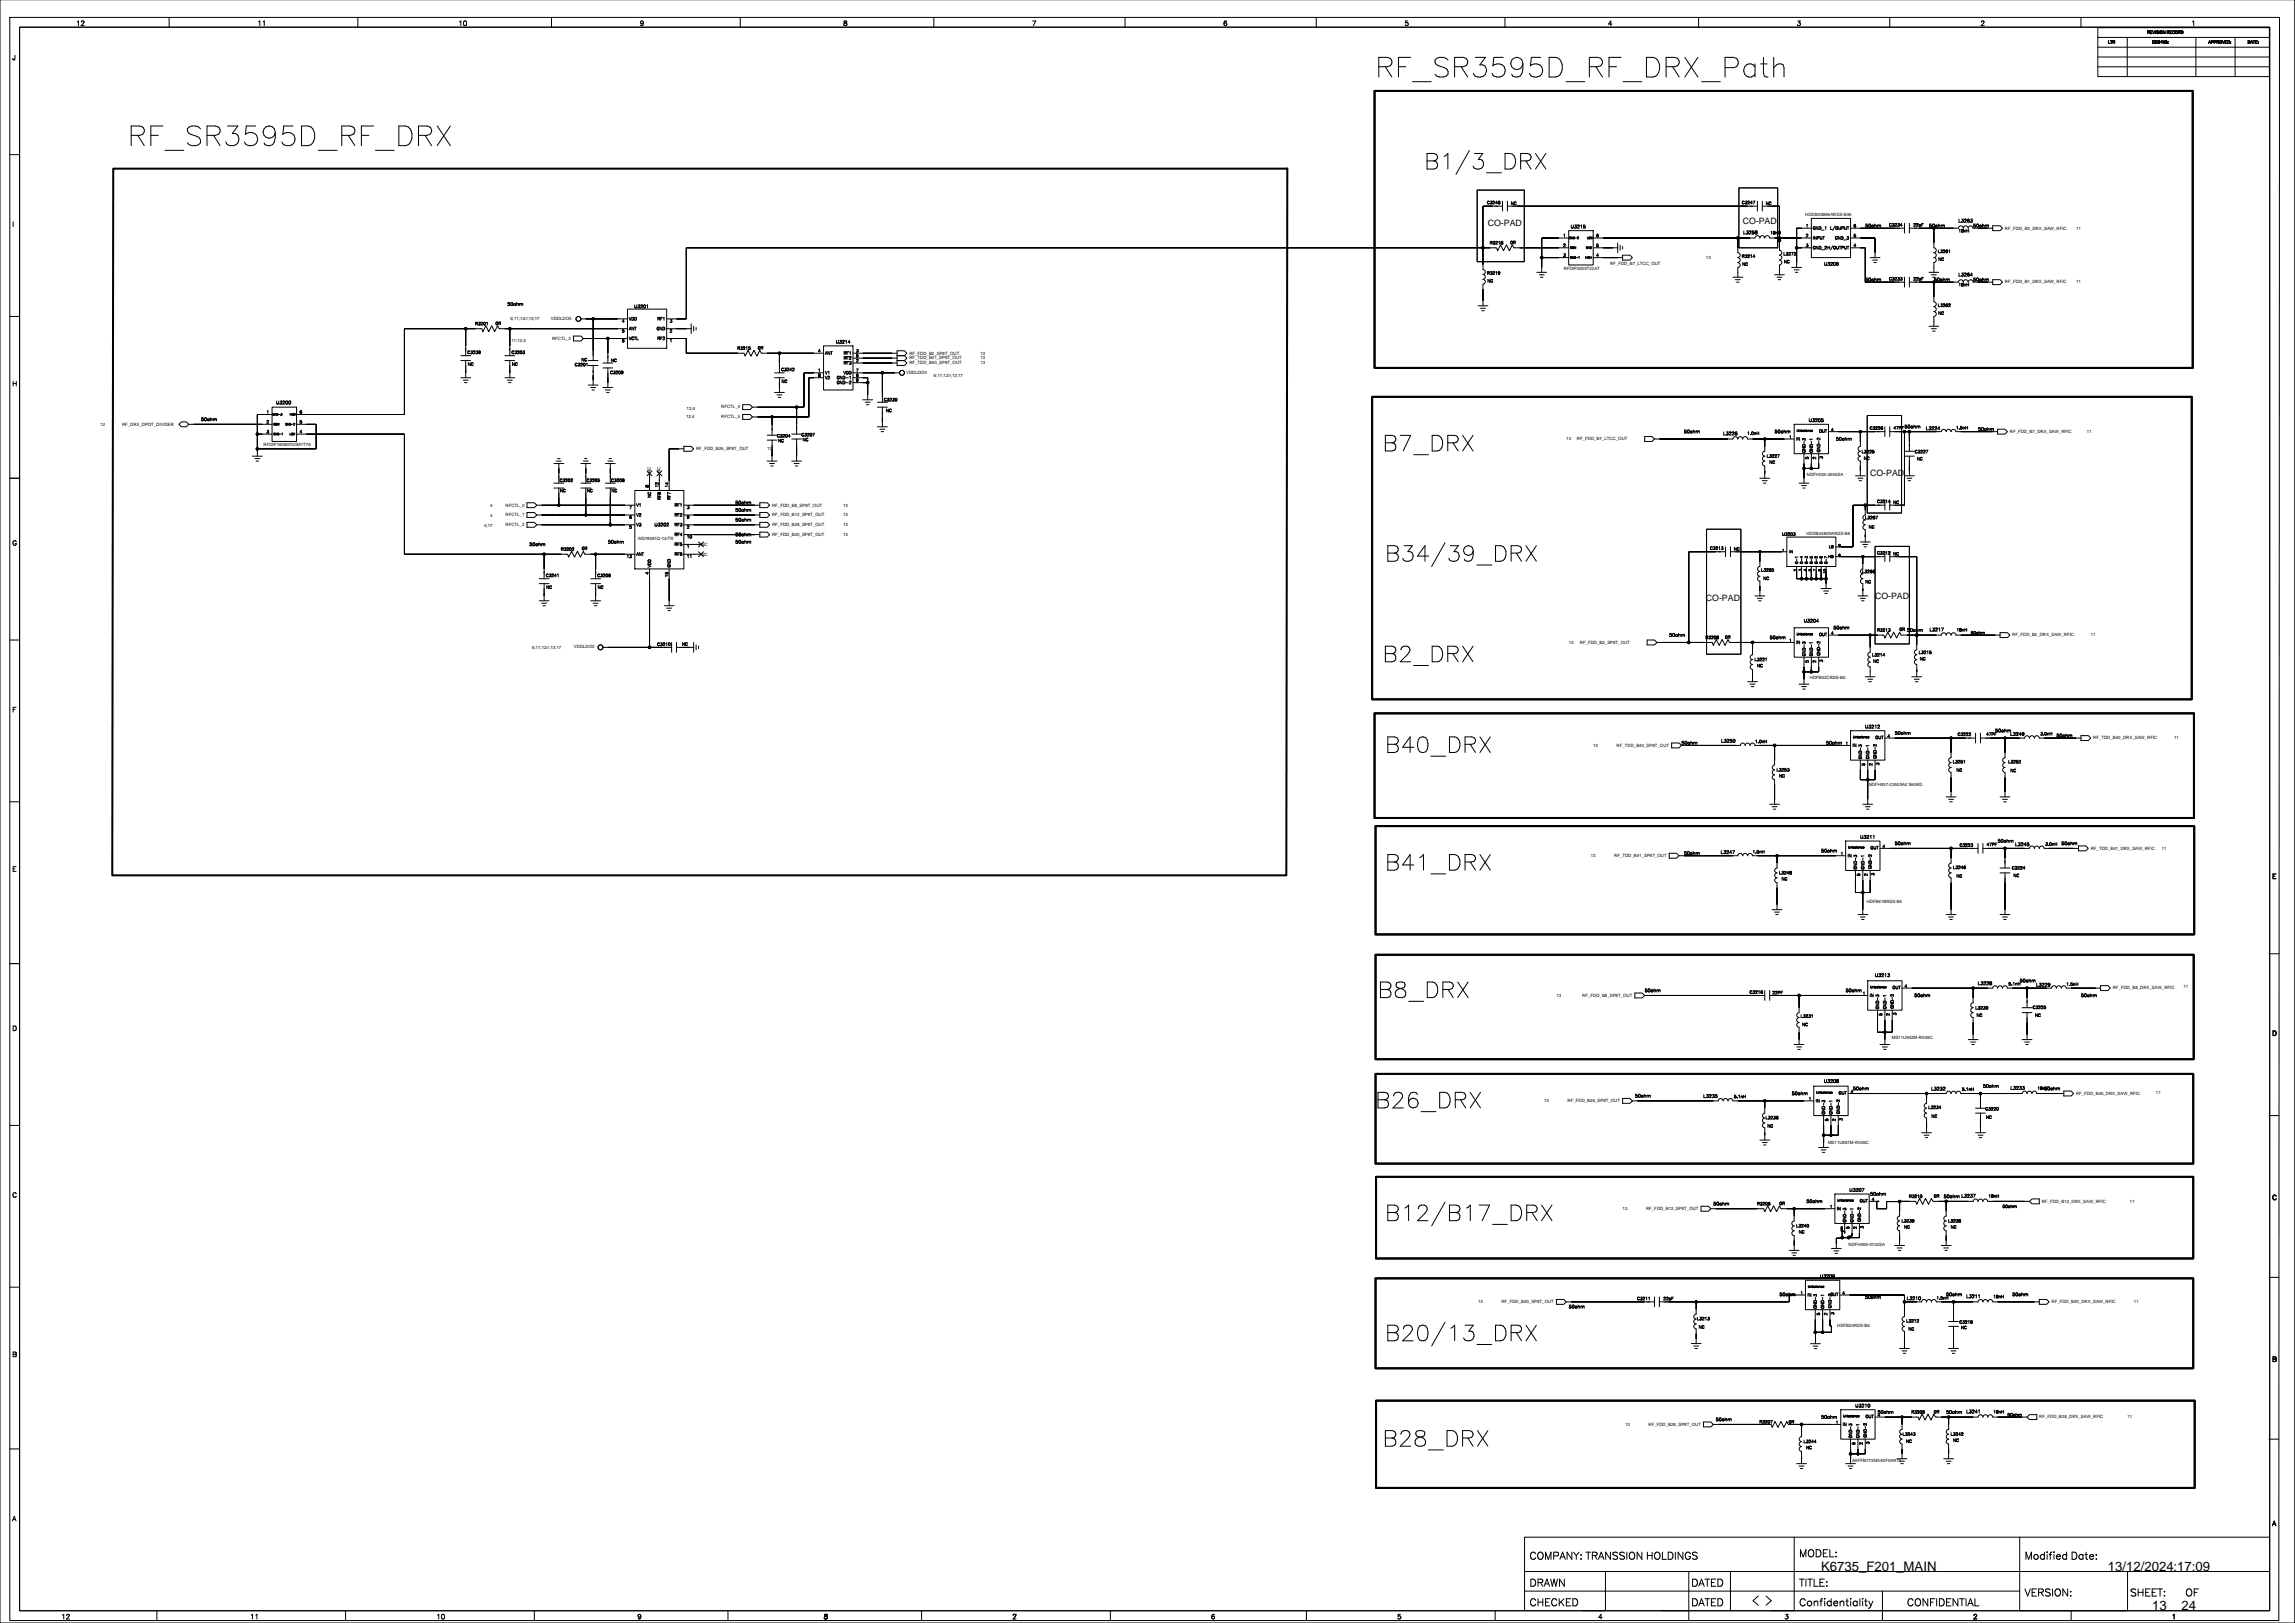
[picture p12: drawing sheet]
<svg xmlns="http://www.w3.org/2000/svg" width="1189mm" height="841mm" viewBox="0 0 1189 841" stroke-linecap="round" stroke-linejoin="round" font-family="sans-serif">
<defs><g id="words">
<g font-size="15.9">
<text x="712" y="37">RF_SR3595D_RF_DRX_Pa</text>
<text x="911" y="37">t</text>
<text x="917" y="37">h</text>
<text x="66" y="73">RF_SR3595D_RF_DRX</text>
</g>
<g font-size="12.3">
<text x="738" y="86">B1</text>
<text x="753" y="86">/3_DRX</text>
<text x="716" y="232">B7_DRX</text>
<text x="717" y="289">B34</text>
<text x="741" y="289">/39_DRX</text>
<text x="716" y="341">B2_DRX</text>
<text x="717" y="388">B4</text>
<text x="733" y="388">0_DRX</text>
<text x="717" y="449">B4</text>
<text x="733" y="449">1</text>
<text x="741" y="449">_DRX</text>
<text x="714" y="515">B8_DRX</text>
<text x="712" y="572">B26_DRX</text>
<text x="717" y="630">B1</text>
<text x="733" y="630">2/B1</text>
<text x="765" y="630">7_DRX</text>
<text x="717" y="693">B20/1</text>
<text x="757" y="693">3_DRX</text>
<text x="716" y="747">B28_DRX</text>
</g>
<g font-size="6.8">
<text x="943" y="813">K6735_F201_MAIN</text>
<text x="1092" y="814">13/12/2024:17:09</text>
<text x="1115" y="834">13</text>
<text x="1130" y="834">24</text>
</g>
<g font-size="5.6">
<text x="792" y="807">COM</text>
<text x="804" y="807">PAN</text>
<text x="815" y="807">Y: T</text>
<text x="824" y="807">RAN</text>
<text x="835" y="807">SSI</text>
<text x="843" y="807">ON</text>
<text x="853" y="807">H</text>
<text x="857" y="807">OLDI</text>
<text x="869" y="807">N</text>
<text x="872" y="807">GS</text>
<text x="932" y="805">M</text>
<text x="936" y="805">ODEL:</text>
<text x="1049" y="807">M</text>
<text x="1053" y="807">od</text>
<text x="1060" y="807">i</text>
<text x="1061" y="807">f</text>
<text x="1063" y="807">i</text>
<text x="1065" y="807">ed</text>
<text x="1073" y="807">Da</text>
<text x="1080" y="807">t</text>
<text x="1082" y="807">e:</text>
<text x="792" y="821">DRAWN</text>
<text x="876" y="821">DAT</text>
<text x="886" y="821">ED</text>
<text x="932" y="821">T</text>
<text x="935" y="821">I</text>
<text x="936" y="821">T</text>
<text x="939" y="821">LE:</text>
<text x="1049" y="826">VERSI</text>
<text x="1064" y="826">ON</text>
<text x="1072" y="826">:</text>
<text x="1103" y="826">SH</text>
<text x="1111" y="826">EET</text>
<text x="1120" y="826">:</text>
<text x="1132" y="826">OF</text>
<text x="792" y="831">CH</text>
<text x="800" y="831">ECKED</text>
<text x="876" y="831">DAT</text>
<text x="886" y="831">ED</text>
<text x="908" y="830">&lt; &gt;</text>
<text x="932" y="831">Conf</text>
<text x="945" y="831">i</text>
<text x="946" y="831">d</text>
<text x="949" y="831">ent</text>
<text x="958" y="831">i</text>
<text x="959" y="831">a</text>
<text x="963" y="831">l</text>
<text x="964" y="831">i</text>
<text x="966" y="831">t</text>
<text x="968" y="831">y</text>
<text x="988" y="831">CON</text>
<text x="999" y="831">FI</text>
<text x="1004" y="831">DEN</text>
<text x="1015" y="831">T</text>
<text x="1018" y="831">I</text>
<text x="1019" y="831">AL</text>
</g>
<g font-size="4.5">
<text x="771" y="117">CO-PAD</text>
<text x="903" y="116">CO-PAD</text>
<text x="969" y="247">CO-PAD</text>
<text x="884" y="311">CO-PAD</text>
<text x="971" y="310">CO-PAD</text>
</g>
<g font-size="3.5">
<text x="39" y="13">1</text>
<text x="42" y="13">2</text>
<text x="133" y="13">1</text>
<text x="136" y="13">1</text>
<text x="237" y="13">1</text>
<text x="240" y="13">0</text>
<text x="331" y="13">9</text>
<text x="437" y="13">8</text>
<text x="535" y="13">7</text>
<text x="634" y="13">6</text>
<text x="728" y="13">5</text>
<text x="833" y="13">4</text>
<text x="931" y="13">3</text>
<text x="1026" y="13">2</text>
<text x="1135" y="13">1</text>
<text x="6" y="30">J</text>
<text x="6" y="117">I</text>
<text x="6" y="199">H</text>
<text x="6" y="282">G</text>
<text x="6" y="368">F</text>
<text x="6" y="451">E</text>
<text x="1177" y="454">E</text>
<text x="6" y="533">D</text>
<text x="1177" y="536">D</text>
<text x="6" y="620">C</text>
<text x="1177" y="621">C</text>
<text x="6" y="702">B</text>
<text x="1177" y="705">B</text>
<text x="6" y="787">A</text>
<text x="1177" y="790">A</text>
<text x="32" y="838">1</text>
<text x="34" y="838">2</text>
<text x="130" y="838">1</text>
<text x="132" y="838">1</text>
<text x="226" y="838">1</text>
<text x="228" y="838">0</text>
<text x="330" y="838">9</text>
<text x="427" y="838">3</text>
<text x="524" y="838">7</text>
<text x="627" y="838">6</text>
<text x="724" y="838">5</text>
<text x="828" y="838">4</text>
<text x="924" y="838">3</text>
<text x="1022" y="838">2</text>
<text x="1125" y="838">1</text>
</g>
<g font-size="2.5">
<text x="814" y="118">U3215</text>
<text x="966" y="117">50ohm</text>
<text x="999" y="117">50ohm</text>
<text x="1014" y="115">L3263</text>
<text x="1022" y="117">50ohm</text>
<text x="903" y="121">L3258</text>
<text x="1014" y="143">L3264</text>
<text x="966" y="145">50ohm</text>
<text x="1002" y="145">50ohm</text>
<text x="1022" y="145">50ohm</text>
<text x="263" y="158">50ohm</text>
<text x="143" y="209">U3200</text>
<text x="104" y="217">50ohm</text>
<text x="937" y="218">U3205</text>
<text x="987" y="221">50ohm</text>
<text x="872" y="224">50ohm</text>
<text x="893" y="225">L3226</text>
<text x="919" y="224">50ohm</text>
<text x="951" y="228">50ohm</text>
<text x="998" y="222">L3224</text>
<text x="1025" y="223">50ohm</text>
<text x="381" y="261">50ohm</text>
<text x="381" y="264">50ohm</text>
<text x="381" y="269">50ohm</text>
<text x="315" y="281">50ohm</text>
<text x="381" y="281">50ohm</text>
<text x="381" y="277">50ohm</text>
<text x="274" y="282">50ohm</text>
<text x="934" y="322">U3204</text>
<text x="865" y="329">50ohm</text>
<text x="950" y="325">50ohm</text>
<text x="988" y="327">5</text>
<text x="989" y="327">0ohm</text>
<text x="1000" y="326">L3217</text>
<text x="917" y="330">50ohm</text>
<text x="966" y="377">U3212</text>
<text x="981" y="380">50ohm</text>
<text x="1034" y="379">50ohm</text>
<text x="1041" y="380">L3249</text>
<text x="1065" y="381">50ohm</text>
<text x="871" y="385">50ohm</text>
<text x="892" y="384">L3250</text>
<text x="946" y="385">50ohm</text>
<text x="964" y="434">U3211</text>
<text x="981" y="437">50ohm</text>
<text x="1035" y="436">50ohm</text>
<text x="1044" y="438">L3245</text>
<text x="1068" y="437">50ohm</text>
<text x="872" y="442">50ohm</text>
<text x="891" y="442">L3247</text>
<text x="943" y="441">50ohm</text>
<text x="971" y="505">U3213</text>
<text x="1025" y="510">L3228</text>
<text x="1046" y="508">50ohm</text>
<text x="852" y="513">50ohm</text>
<text x="956" y="513">50ohm</text>
<text x="992" y="516">50ohm</text>
<text x="1055" y="510">L3229</text>
<text x="1078" y="516">50ohm</text>
<text x="945" y="560">U3208</text>
<text x="1027" y="563">50ohm</text>
<text x="1041" y="564">L3233</text>
<text x="847" y="568">50ohm</text>
<text x="882" y="568">L3235</text>
<text x="928" y="567">50ohm</text>
<text x="960" y="564">50ohm</text>
<text x="1000" y="564">L3232</text>
<text x="1059" y="564">50ohm</text>
<text x="958" y="617">U3207</text>
<text x="888" y="624">50ohm</text>
<text x="936" y="622">50ohm</text>
<text x="969" y="619">50ohm</text>
<text x="1007" y="620">50ohm L3237</text>
<text x="943" y="661">U3209</text>
<text x="922" y="671">50ohm</text>
<text x="1008" y="671">50ohm</text>
<text x="1019" y="672">L3211</text>
<text x="1042" y="671">50ohm</text>
<text x="813" y="677">50ohm</text>
<text x="966" y="672">50ohm</text>
<text x="988" y="673">L3210</text>
<text x="961" y="728">U3210</text>
<text x="973" y="732">50ohm</text>
<text x="1008" y="732">50ohm</text>
<text x="1019" y="731">L3241</text>
<text x="889" y="735">50ohm</text>
<text x="943" y="734">50ohm</text>
</g>
<g font-size="2.3">
<text x="935" y="112">HDDB03B66ARSS-B36</text>
<text x="1039" y="119">RF_FDD_B3_DRX_SAW_RFIC</text>
<text x="1075" y="119">11</text>
<text x="834" y="138">RF_FDD_B7_LTCC_OUT</text>
<text x="884" y="134">13</text>
<text x="810" y="140">RFDIP2009T22AT</text>
<text x="1039" y="147">RF_FDD_B1_DRX_SAW_RFIC</text>
<text x="1075" y="147">11</text>
<text x="264" y="166">6;11;12//;13;17</text>
<text x="285" y="166">VDDLDO0</text>
<text x="265" y="177">11;12;4</text>
<text x="286" y="176">RFCTL_3</text>
<text x="471" y="184">RF_FDD_B2_SP8T_OUT</text>
<text x="508" y="184">13</text>
<text x="471" y="186">RF_TDD_B41_SP8T_OUT</text>
<text x="471" y="189">RF_TDD_B40_SP8T_OUT</text>
<text x="508" y="186">13</text>
<text x="508" y="189">13</text>
<text x="469" y="194">VDDLDO0</text>
<text x="484" y="195">6;11;12//;13;17</text>
<text x="356" y="213">12;4</text>
<text x="374" y="212">RFCTL_4</text>
<text x="52" y="220">12</text>
<text x="63" y="220">RF_DRX_DPDT_DIVIDER</text>
<text x="355" y="216">12;4</text>
<text x="374" y="217">RFCTL_5</text>
<text x="1041" y="224">RF_FDD_B7_DRX_SAW_RFIC</text>
<text x="1081" y="225">11</text>
<text x="137" y="231">RFDIP1608070GM1T76</text>
<text x="361" y="233">RF_FDD_B26_SP8T_OUT</text>
<text x="397" y="233">13</text>
<text x="811" y="228">13</text>
<text x="817" y="228">RF_FDD_B7_LTCC_OUT</text>
<text x="337" y="245" transform="rotate(-90 337 245)">NC</text>
<text x="342" y="245" transform="rotate(-90 342 245)">NC</text>
<text x="936" y="247">NDFH035-2655SA</text>
<text x="254" y="263">4</text>
<text x="262" y="262">RFCTL_0</text>
<text x="400" y="262">RF_FDD_B8_SP8T_OUT</text>
<text x="437" y="262">13</text>
<text x="254" y="268">4</text>
<text x="262" y="267">RFCTL_1</text>
<text x="400" y="267">RF_FDD_B12_SP8T_OUT</text>
<text x="437" y="267">13</text>
<text x="251" y="273">4;17</text>
<text x="262" y="273">RFCTL_2</text>
<text x="400" y="273">RF_FDD_B28_SP8T_OUT</text>
<text x="437" y="273">13</text>
<text x="330" y="279">WS78081Q-14/TR</text>
<text x="400" y="278">RF_FDD_B20_SP8T_OUT</text>
<text x="437" y="278">13</text>
<text x="936" y="277">HDDB34B39ARSS-B8</text>
<text x="363" y="283">NC</text>
<text x="363" y="288">NC</text>
<text x="1042" y="330">RF_FDD_B2_DRX_SAW_RFIC</text>
<text x="1083" y="330">11</text>
<text x="297" y="336">VDDLDO0</text>
<text x="813" y="333">13</text>
<text x="818" y="333">RF_FDD_B2_SP8T_OUT</text>
<text x="276" y="336">6;11;12//;13;17</text>
<text x="938" y="352">HDFB02CRSS-B5</text>
<text x="1084" y="383">RF_TDD_B40_DRX_SAW_RFIC</text>
<text x="1126" y="383">11</text>
<text x="825" y="387">13</text>
<text x="837" y="387">RF_TDD_B40_SP8T_OUT</text>
<text x="968" y="407">NDFH057-2350SA£¨B40£©</text>
<text x="824" y="444">13</text>
<text x="836" y="444">RF_TDD_B41_SP8T_OUT</text>
<text x="1083" y="440">RF_TDD_B41_DRX_SAW_RFIC</text>
<text x="1120" y="440">11</text>
<text x="967" y="468">HDFB41BRSS-B5</text>
<text x="1094" y="512">RF_FDD_B8_DRX_SAW_RFIC</text>
<text x="1131" y="512">11</text>
<text x="806" y="516">13</text>
<text x="820" y="516">RF_FDD_B8_SP8T_OUT</text>
<text x="980" y="538">MS11U942M-RX08C</text>
<text x="1075" y="567">RF_FDD_B26_DRX_SAW_RFIC</text>
<text x="1117" y="567">11</text>
<text x="800" y="571">13</text>
<text x="812" y="571">RF_FDD_B26_SP8T_OUT</text>
<text x="947" y="592">MS11U881M-RX05C</text>
<text x="1058" y="623">RF_FDD_B12_DRX_SAW_RFIC</text>
<text x="1103" y="623">11</text>
<text x="841" y="627">13</text>
<text x="853" y="627">RF_FDD_B12_SP8T_OUT</text>
<text x="958" y="645">NDFH069-0742SA</text>
<text x="766" y="675">13</text>
<text x="778" y="675">RF_FDD_B20_SP8T_OUT</text>
<text x="1063" y="675">RF_FDD_B20_DRX_SAW_RFIC</text>
<text x="1105" y="675">11</text>
<text x="952" y="688">HDFB20RSS-B5</text>
<text x="1056" y="735">RF_FDD_B28_DRX_SAW_RFIC</text>
<text x="1102" y="735">11</text>
<text x="842" y="739">13</text>
<text x="854" y="739">RF_FDD_B28_SP8T_OUT</text>
<text x="959" y="757">SAFFB773MAA0F0AR15</text>
</g>
<g font-size="2.1">
<text x="1112" y="17">REVISION RECORD</text>
<text x="1092" y="22">LTR</text>
<text x="1115" y="22">ECO NO:</text>
<text x="1144" y="22">APPROVED:</text>
<text x="1164" y="22">DATE:</text>
<text x="770" y="105">C3248</text>
<text x="783" y="106">NC</text>
<text x="902" y="105">C3247</text>
<text x="915" y="106">NC</text>
<text x="935" y="117">1</text>
<text x="939" y="118">GND_1</text>
<text x="948" y="118">L/OUPUT</text>
<text x="960" y="117">6</text>
<text x="979" y="117">C3234</text>
<text x="991" y="117">22pF</text>
<text x="1014" y="120">18nH</text>
<text x="782" y="126">0R</text>
<text x="810" y="122">1</text>
<text x="827" y="122">6</text>
<text x="917" y="121">18n</text>
<text x="921" y="121">H</text>
<text x="935" y="122">2</text>
<text x="939" y="123">INPUT</text>
<text x="951" y="123">GND_3</text>
<text x="960" y="122">5</text>
<text x="772" y="126">R3218</text>
<text x="810" y="127">2</text>
<text x="827" y="127">5</text>
<text x="924" y="132">L3272</text>
<text x="935" y="127">3</text>
<text x="939" y="129">GND_2H/OUTPUT</text>
<text x="960" y="127">4</text>
<text x="1004" y="130">L3261</text>
<text x="810" y="132">3</text>
<text x="827" y="132">4</text>
<text x="902" y="133">R3214</text>
<text x="903" y="137">NC</text>
<text x="924" y="136">NC</text>
<text x="945" y="137">U3206</text>
<text x="1004" y="135">NC</text>
<text x="770" y="142">R3219</text>
<text x="770" y="146">NC</text>
<text x="979" y="145">C3233</text>
<text x="991" y="145">22pF</text>
<text x="1014" y="148">18nH</text>
<text x="329" y="159">U3201</text>
<text x="1004" y="158">L3262</text>
<text x="246" y="168">R3201</text>
<text x="257" y="168">0R</text>
<text x="322" y="167">4</text>
<text x="326" y="165">VDD</text>
<text x="341" y="165">RF1</text>
<text x="347" y="167">3</text>
<text x="1004" y="162">NC</text>
<text x="322" y="172">5</text>
<text x="326" y="170">ANT</text>
<text x="340" y="170">GND</text>
<text x="347" y="172">2</text>
<text x="322" y="177">6</text>
<text x="326" y="176">VCTL</text>
<text x="341" y="176">RF2</text>
<text x="347" y="177">1</text>
<text x="433" y="177">U3214</text>
<text x="242" y="183">C3239</text>
<text x="265" y="183">C3203</text>
<text x="382" y="181">R3215</text>
<text x="393" y="180">0R</text>
<text x="424" y="182">4</text>
<text x="427" y="183">ANT</text>
<text x="437" y="183">RF1</text>
<text x="437" y="186">RF2</text>
<text x="443" y="184">5</text>
<text x="443" y="182">3</text>
<text x="242" y="189">NC</text>
<text x="265" y="189">NC</text>
<text x="298" y="189">C3201</text>
<text x="301" y="187">NC</text>
<text x="317" y="187">NC</text>
<text x="405" y="192">C3242</text>
<text x="437" y="188">RF3</text>
<text x="443" y="187">2</text>
<text x="316" y="193">C3209</text>
<text x="405" y="198">NC</text>
<text x="424" y="195">8</text>
<text x="424" y="192">1</text>
<text x="427" y="193">V1</text>
<text x="427" y="196">V2</text>
<text x="433" y="196">GND-1</text>
<text x="437" y="193">VDD</text>
<text x="443" y="197">9</text>
<text x="443" y="192">7</text>
<text x="443" y="195">6</text>
<text x="433" y="198">GND-2</text>
<text x="458" y="207">C3230</text>
<text x="138" y="214">1</text>
<text x="155" y="214">6</text>
<text x="459" y="213">NC</text>
<text x="138" y="219">2</text>
<text x="155" y="219">5</text>
<text x="981" y="222">47P</text>
<text x="985" y="222">F</text>
<text x="1013" y="222">1.5nH</text>
<text x="138" y="224">3</text>
<text x="155" y="224">4</text>
<text x="402" y="226">C3204</text>
<text x="415" y="225">C3207</text>
<text x="416" y="228">NC</text>
<text x="905" y="225">1.0nH</text>
<text x="927" y="227">1</text>
<text x="930" y="228">IN</text>
<text x="942" y="224">OUT</text>
<text x="948" y="223">4</text>
<text x="969" y="222">C3226</text>
<text x="403" y="229">NC</text>
<text x="915" y="236">L3227</text>
<text x="917" y="240">NC</text>
<text x="935" y="235" transform="rotate(-90 935 235)">GND-3</text>
<text x="937" y="238" transform="rotate(-90 937 238)">5</text>
<text x="939" y="235" transform="rotate(-90 939 235)">GND-1</text>
<text x="940" y="238" transform="rotate(-90 940 238)">2</text>
<text x="942" y="234" transform="rotate(-90 942 234)">GND-2</text>
<text x="944" y="238" transform="rotate(-90 944 238)">3</text>
<text x="964" y="234">L3225</text>
<text x="965" y="238">NC</text>
<text x="992" y="234">C3227</text>
<text x="993" y="238">NC</text>
<text x="290" y="249">C3202</text>
<text x="304" y="249">C3205</text>
<text x="317" y="249">C3208</text>
<text x="290" y="254">NC</text>
<text x="304" y="254">NC</text>
<text x="317" y="254">NC</text>
<text x="336" y="253" transform="rotate(-90 336 253)">8</text>
<text x="337" y="258" transform="rotate(-90 337 258)">NC</text>
<text x="341" y="253" transform="rotate(-90 341 253)">12</text>
<text x="346" y="253" transform="rotate(-90 346 253)">14</text>
<text x="326" y="263">7</text>
<text x="330" y="262">V1</text>
<text x="342" y="259" transform="rotate(-90 342 259)">RF8</text>
<text x="347" y="259" transform="rotate(-90 347 259)">RF7</text>
<text x="349" y="262">RF1</text>
<text x="356" y="263">3</text>
<text x="972" y="260">C32</text>
<text x="977" y="260">14</text>
<text x="981" y="260">NC</text>
<text x="326" y="268">6</text>
<text x="330" y="267">V2</text>
<text x="349" y="267">RF2</text>
<text x="356" y="268">9</text>
<text x="966" y="268">L3267</text>
<text x="326" y="273">5</text>
<text x="330" y="272">V3</text>
<text x="339" y="272">U3202</text>
<text x="349" y="272">RF3</text>
<text x="356" y="273">2</text>
<text x="968" y="273">NC</text>
<text x="349" y="277">RF4</text>
<text x="356" y="278">10</text>
<text x="923" y="277">U3203</text>
<text x="291" y="285">R3202</text>
<text x="301" y="284">0R</text>
<text x="330" y="287">ANT</text>
<text x="349" y="282">RF5</text>
<text x="349" y="287">RF6</text>
<text x="356" y="283">1</text>
<text x="886" y="284">C3213</text>
<text x="898" y="285">NC</text>
<text x="972" y="287">C32</text>
<text x="977" y="287">12</text>
<text x="981" y="287">NC</text>
<text x="325" y="288">13</text>
<text x="337" y="294" transform="rotate(-90 337 294)">VDD</text>
<text x="347" y="294" transform="rotate(-90 347 294)">GND</text>
<text x="356" y="288">11</text>
<text x="283" y="298">C3241</text>
<text x="309" y="298">C3206</text>
<text x="336" y="298" transform="rotate(-90 336 298)">4</text>
<text x="346" y="299" transform="rotate(-90 346 299)">15</text>
<text x="912" y="296">L3265</text>
<text x="913" y="300">NC</text>
<text x="965" y="296">L3266</text>
<text x="283" y="304">NC</text>
<text x="310" y="304">NC</text>
<text x="966" y="302">NC</text>
<text x="942" y="329">OUT</text>
<text x="948" y="328">4</text>
<text x="972" y="327">R3213</text>
<text x="984" y="326">0R</text>
<text x="1013" y="327">18nH</text>
<text x="1021" y="328">50ohm</text>
<text x="340" y="334">C3210</text>
<text x="353" y="334">NC</text>
<text x="883" y="330">R3208</text>
<text x="894" y="330">0R</text>
<text x="927" y="332">1</text>
<text x="930" y="333">IN</text>
<text x="909" y="342">L3221</text>
<text x="935" y="340" transform="rotate(-90 935 340)">GND-3</text>
<text x="939" y="340" transform="rotate(-90 939 340)">GND-1</text>
<text x="942" y="340" transform="rotate(-90 942 340)">GND-2</text>
<text x="970" y="339">L3214</text>
<text x="994" y="338">L3215</text>
<text x="995" y="341">NC</text>
<text x="910" y="345">NC</text>
<text x="937" y="343" transform="rotate(-90 937 343)">5</text>
<text x="940" y="343" transform="rotate(-90 940 343)">2</text>
<text x="944" y="343" transform="rotate(-90 944 343)">3</text>
<text x="970" y="343">NC</text>
<text x="971" y="382">OUT</text>
<text x="978" y="382">4</text>
<text x="1014" y="381">C3222</text>
<text x="1029" y="381">47PF</text>
<text x="1057" y="380">3.0nH</text>
<text x="909" y="384">1.0nH</text>
<text x="956" y="385">1</text>
<text x="960" y="386">IN</text>
<text x="964" y="393" transform="rotate(-90 964 393)">GND-3</text>
<text x="968" y="393" transform="rotate(-90 968 393)">GND-1</text>
<text x="972" y="393" transform="rotate(-90 972 393)">GND-2</text>
<text x="1012" y="395">L3251</text>
<text x="1040" y="395">L3252</text>
<text x="920" y="399">L3253</text>
<text x="966" y="397" transform="rotate(-90 966 397)">5</text>
<text x="970" y="397" transform="rotate(-90 970 397)">2</text>
<text x="973" y="396" transform="rotate(-90 973 396)">3</text>
<text x="1013" y="399">NC</text>
<text x="1041" y="399">NC</text>
<text x="922" y="402">NC</text>
<text x="1015" y="438">C3223</text>
<text x="1029" y="438">47PF</text>
<text x="1059" y="437">3.0nH</text>
<text x="908" y="441">1.0nH</text>
<text x="953" y="443">1</text>
<text x="957" y="443">IN</text>
<text x="969" y="439">OUT</text>
<text x="975" y="439">4</text>
<text x="1012" y="450">L3246</text>
<text x="1042" y="450">C3224</text>
<text x="922" y="452">L3248</text>
<text x="923" y="456">NC</text>
<text x="962" y="450" transform="rotate(-90 962 450)">GND-3</text>
<text x="963" y="454" transform="rotate(-90 963 454)">5</text>
<text x="965" y="450" transform="rotate(-90 965 450)">GND-1</text>
<text x="967" y="454" transform="rotate(-90 967 454)">2</text>
<text x="969" y="450" transform="rotate(-90 969 450)">GND-2</text>
<text x="971" y="454" transform="rotate(-90 971 454)">3</text>
<text x="1013" y="454">NC</text>
<text x="1043" y="454">NC</text>
<text x="1040" y="510">5.1nH</text>
<text x="906" y="514">C3216</text>
<text x="918" y="514">22PF</text>
<text x="965" y="515">1</text>
<text x="969" y="516">IN</text>
<text x="980" y="512">OUT</text>
<text x="987" y="511">4</text>
<text x="1070" y="510">1.5nH</text>
<text x="933" y="527">L3231</text>
<text x="973" y="523" transform="rotate(-90 973 523)">GND-3</text>
<text x="975" y="526" transform="rotate(-90 975 526)">5</text>
<text x="977" y="523" transform="rotate(-90 977 523)">GND-1</text>
<text x="978" y="526" transform="rotate(-90 978 526)">2</text>
<text x="981" y="522" transform="rotate(-90 981 522)">GND-2</text>
<text x="982" y="526" transform="rotate(-90 982 526)">3</text>
<text x="1023" y="522">L3230</text>
<text x="1024" y="526">NC</text>
<text x="1053" y="522">C3225</text>
<text x="1054" y="526">NC</text>
<text x="934" y="531">NC</text>
<text x="1055" y="564">18nH</text>
<text x="898" y="568">5.1nH</text>
<text x="937" y="569">1</text>
<text x="952" y="566">OUT</text>
<text x="959" y="566">4</text>
<text x="1016" y="564">5.1nH</text>
<text x="941" y="570">IN</text>
<text x="999" y="574">L3234</text>
<text x="1028" y="575">C3220</text>
<text x="915" y="579">L3236</text>
<text x="945" y="577" transform="rotate(-90 945 577)">GND-3</text>
<text x="947" y="581" transform="rotate(-90 947 581)">5</text>
<text x="949" y="577" transform="rotate(-90 949 577)">GND-1</text>
<text x="950" y="581" transform="rotate(-90 950 581)">2</text>
<text x="953" y="577" transform="rotate(-90 953 577)">GND-2</text>
<text x="954" y="580" transform="rotate(-90 954 580)">3</text>
<text x="1001" y="578">NC</text>
<text x="1029" y="579">NC</text>
<text x="916" y="583">NC</text>
<text x="910" y="624">R3206</text>
<text x="922" y="624">0R</text>
<text x="963" y="622">OUT</text>
<text x="970" y="622">4</text>
<text x="989" y="620">R3210</text>
<text x="1002" y="620">0R</text>
<text x="1030" y="620">18nH</text>
<text x="948" y="625">1</text>
<text x="952" y="626">IN</text>
<text x="1037" y="625">50ohm</text>
<text x="930" y="635">L3240</text>
<text x="956" y="633" transform="rotate(-90 956 633)">GND-3</text>
<text x="960" y="633" transform="rotate(-90 960 633)">GND-1</text>
<text x="964" y="633" transform="rotate(-90 964 633)">GND-2</text>
<text x="985" y="633">L3239</text>
<text x="986" y="636">NC</text>
<text x="1009" y="633">L3238</text>
<text x="1011" y="636">NC</text>
<text x="932" y="638">NC</text>
<text x="958" y="637" transform="rotate(-90 958 637)">5</text>
<text x="961" y="637" transform="rotate(-90 961 637)">2</text>
<text x="965" y="636" transform="rotate(-90 965 636)">3</text>
<text x="933" y="670">1</text>
<text x="936" y="671">IN</text>
<text x="948" y="671">OUT</text>
<text x="954" y="670">4</text>
<text x="1033" y="672">18nH</text>
<text x="848" y="673">C3211</text>
<text x="862" y="673">22pF</text>
<text x="941" y="678" transform="rotate(-90 941 678)">GND-3</text>
<text x="945" y="678" transform="rotate(-90 945 678)">GND-1</text>
<text x="948" y="678" transform="rotate(-90 948 678)">GND-2</text>
<text x="1003" y="673">1.5nH</text>
<text x="879" y="683">L3213</text>
<text x="942" y="681" transform="rotate(-90 942 681)">5</text>
<text x="946" y="681" transform="rotate(-90 946 681)">2</text>
<text x="950" y="681" transform="rotate(-90 950 681)">3</text>
<text x="880" y="688">NC</text>
<text x="987" y="684">L3212</text>
<text x="989" y="689">NC</text>
<text x="1015" y="685">C3219</text>
<text x="1016" y="688">NC</text>
<text x="990" y="732">R3209</text>
<text x="1002" y="732">0R</text>
<text x="1033" y="732">18nH</text>
<text x="911" y="737">R3207</text>
<text x="927" y="737">0R</text>
<text x="951" y="737">1</text>
<text x="966" y="734">OUT</text>
<text x="973" y="733">4</text>
<text x="1040" y="733">50ohm</text>
<text x="955" y="738">IN</text>
<text x="986" y="743">L3243</text>
<text x="1010" y="743">L3242</text>
<text x="934" y="747">L3244</text>
<text x="959" y="745" transform="rotate(-90 959 745)">GND-3</text>
<text x="961" y="748" transform="rotate(-90 961 748)">5</text>
<text x="963" y="745" transform="rotate(-90 963 745)">GND-1</text>
<text x="964" y="748" transform="rotate(-90 964 748)">2</text>
<text x="967" y="745" transform="rotate(-90 967 745)">GND-2</text>
<text x="968" y="748" transform="rotate(-90 968 748)">3</text>
<text x="987" y="747">NC</text>
<text x="1012" y="746">NC</text>
<text x="936" y="750">NC</text>
</g>
<g font-size="1.8">
<text x="923" y="285">1</text>
<text x="927" y="286">IN</text>
<text x="947" y="283">LB</text>
<text x="952" y="288">6</text>
<text x="952" y="283">9</text>
<text x="931" y="292" transform="rotate(-90 931 292)">G-1</text>
<text x="934" y="292" transform="rotate(-90 934 292)">G-4</text>
<text x="936" y="292" transform="rotate(-90 936 292)">G-3</text>
<text x="939" y="292" transform="rotate(-90 939 292)">G-5</text>
<text x="941" y="292" transform="rotate(-90 941 292)">G-2</text>
<text x="944" y="292" transform="rotate(-90 944 292)">G-6</text>
<text x="946" y="292" transform="rotate(-90 946 292)">G-7</text>
<text x="947" y="289">HB</text>
<text x="930" y="296" transform="rotate(-90 930 296)">2</text>
<text x="933" y="296" transform="rotate(-90 933 296)">3</text>
<text x="936" y="296" transform="rotate(-90 936 296)">4</text>
<text x="938" y="296" transform="rotate(-90 938 296)">5</text>
<text x="941" y="296" transform="rotate(-90 941 296)">7</text>
<text x="943" y="296" transform="rotate(-90 943 296)">8</text>
<text x="946" y="297" transform="rotate(-90 946 297)">10</text>
</g>
<g font-size="1.4">
<text x="813" y="123">GND-2</text>
<text x="822" y="123">LOW</text>
<text x="813" y="128">COM</text>
<text x="822" y="128">CND</text>
<text x="813" y="134">GND-1</text>
<text x="821" y="134">HIGH</text>
<text x="141" y="215">GND-3</text>
<text x="150" y="215">HIGH</text>
<text x="142" y="220">COM</text>
<text x="148" y="220">GND-2</text>
<text x="142" y="225">GND-1</text>
<text x="150" y="225">LOW</text>
<text x="931" y="223">Unbalance</text>
<text x="931" y="329">Unbalance</text>
<text x="960" y="382">Unbalance</text>
<text x="957" y="439">Unbalance</text>
<text x="969" y="511">Unbalance</text>
<text x="941" y="566">Unbalance</text>
<text x="952" y="622">Unbalance</text>
<text x="937" y="667">Unbalance</text>
<text x="955" y="734">Unbalance</text>
</g>
</g></defs>
<g fill="none" stroke="#000" stroke-width=".52">
<path d="M0 0v841h1189v-841M5 9h1176l-1 830h-1175zM10 14h1166v820h-1166zM88 9v5M185 9v5M286 9v5M383 9v5M484 9v5M583 9v5M682 9v5M780 9v5M880 9v5"/>
<path d="M979 9v5M1078 9v5M1087 14h89v26h-89zM1087 19h89M1087 14h89M1102 19v21M1138 19v21M1158 19v21M1087 30h89M1087 35h89M1087 24h89M5 80h5"/>
<path d="M765 98h25v38h-25zM901 97h20v31h-20zM778 107h-10v33a1.3 1.3 0 0 1 1 1 1.3 1.3 0 0 1-1 1 1.3 1.3 0 0 1 1 1 1.3 1.3 0 0 1-1 2 1.3 1.3 0 0 1 1 1 1.3 1.3 0 0 1-1 1v11M778 104v5M781 107h129M781 104v5M813 119h12v18h-12zM910 104v5M913 107h9v23a1.3 1.3 0 0 1 1 1 1.3 1.3 0 0 1-1 1 1.3 1.3 0 0 1 1 1 1.3 1.3 0 0 1-1 2 1.3 1.3 0 0 1 1 1 1.3 1.3 0 0 1-1 1v5M913 104v5M938 113h21v20h-21zM938 118h-7v21"/>
<path d="M951 117l-2 2M959 118h28M987 116v5M989 118h25a1.3 1.3 0 0 1 2-1 1.3 1.3 0 0 1 1 1 1.3 1.3 0 0 1 1-1 1.3 1.3 0 0 1 2 1 1.3 1.3 0 0 1 1-1 1.3 1.3 0 0 1 1 1h10M989 116v5M1002 118h.1M1002 118v10a1.3 1.3 0 0 1 1 2 1.3 1.3 0 0 1-1 1 1.3 1.3 0 0 1 1 1 1.3 1.3 0 0 1-1 1 1.3 1.3 0 0 1 1 2 1.3 1.3 0 0 1-1 1v5M1004 118h.1M1030 118h.1M1032 117h4l1 1-1 1h-4zM768 133h.1M799 139h.1"/>
<path d="M799 133h14M808 133h.1M813 128h-29l-1-1-1 3-2-3-1 3-2-3-1 3-1-2h-419v37h-11M813 123h-14v18M825 123h84a1.3 1.3 0 0 1 1-1 1.3 1.3 0 0 1 2 1 1.3 1.3 0 0 1 1-1 1.3 1.3 0 0 1 1 1 1.3 1.3 0 0 1 1-1 1.3 1.3 0 0 1 2 1h21M825 133h16M825 128h13M835 128h.1M838 133h.1M838 126v5M839 127v3M841 132h3l2 1-2 2h-3z"/>
<path d="M841 128v1M900 123v8a1.3 1.3 0 0 1 1 1 1.3 1.3 0 0 1-1 1 1.3 1.3 0 0 1 1 2 1.3 1.3 0 0 1-1 1 1.3 1.3 0 0 1 1 1 1.3 1.3 0 0 1-1 2v5M921 123h.1M922 140h.1M922 123h.1M928 139h5M929 140h3M931 136h.1M931 128h.1M931 128h7M959 123h12v10M959 128h7v18h21"/>
<path d="M969 133h5M970 135h3M971 136h1M971 131h.1M1002 139h.1M766 158h5M767 160h2M768 153h.1M768 156h.1M796 141h5M797 142h3M798 144h1"/>
<path d="M898 144h5M899 145h2M900 146h1M900 141h.1M919 142h5M921 144h2M921 145h1M930 141h1M987 144v5M989 146h25a1.3 1.3 0 0 1 2-1 1.3 1.3 0 0 1 1 1 1.3 1.3 0 0 1 1-1 1.3 1.3 0 0 1 2 1 1.3 1.3 0 0 1 1-1 1.3 1.3 0 0 1 1 1h10M989 144v5M999 141h5"/>
<path d="M1001 142h2M1002 146h.1M1002 146v10a1.3 1.3 0 0 1 1 2 1.3 1.3 0 0 1-1 1 1.3 1.3 0 0 1 1 1 1.3 1.3 0 0 1-1 1 1.3 1.3 0 0 1 1 2 1.3 1.3 0 0 1-1 1v5M1004 146h.1M1030 146h.1M1032 145h4l1 1-1 1h-4zM5 164h5M241 170h.1M241 170v14M264 170h.1M264 170v14M267 170h.1"/>
<path d="M297 174h4l1 1-1 2h-4zM301 165h24M302 175h23M303 165h.1M305 175h.1M307 165h.1M307 165v22M315 165h.1M315 175h.1M315 175v13M325 170h-66l-1-1-2 3-1-3-2 3-1-3-2 3v-2h-40v45h-56M325 160h20v20h-20z"/>
<path d="M345 175h11v8h29l1 1 2-3 1 3 2-3 1 3 2-3v2h33M345 170h13M356 170h.1M358 168v5M359 169v3M361 170v1M427 179h15v23h-15zM768 161h1M999 169h5M1001 170h2M1001 172h1M1002 166h.1"/>
<path d="M239 187h5M239 196h5M239 184h5M240 197h3M241 198h1M241 193h.1M241 187v9M262 187h5M262 196h5M262 184h5M263 197h2M263 198h2"/>
<path d="M264 193h.1M264 187v9M305 189h5M305 187h5M305 199h5M307 197h.1M307 189v10M312 188h5M312 191h5M315 198h.1M315 191v10M401 196h5"/>
<path d="M401 193h5M402 183h.1M404 183h.1M404 183v10M404 196v7M427 193h-11v18h-26M427 196h-8v20h-29M442 193h24M442 188h23M442 196h7v11M442 198h7M442 183h23"/>
<path d="M442 185h23M447 198h.1M456 193h.1M457 193h.1M457 193v15M462 183h.1M462 185h.1M462 188h.1M463 193h.1M465 182h4l1 1-1 1h-4h4l1 1-1 2h-4h4l1 1-1 1h-4zM98 220l-2-1h-2l-1 1 1 1h2l2-1h43M100 220h.1"/>
<path d="M141 211h13v18h-13zM141 215h-8v21M154 220h10v12h-31M306 201h3M307 202h1M312 201h5M314 202h2M314 203h2M385 210h4l1 1-1 1h-4zM385 215h4l1 1-1 1h-4zM392 211h.1M392 216h.1"/>
<path d="M400 216v9M400 220h.1M401 203h5M402 205h3M403 206h1M404 201h.1M413 211h.1M413 211v14M447 207h5M448 208h3M449 210h1M449 205h.1"/>
<path d="M455 211h5M455 208h5M457 219h.1M457 211v10M929 220h18v15h-18zM967 215h18v51h-18zM131 236h5M132 238h3M133 239h1M133 234h.1M133 225h8M135 225h.1"/>
<path d="M154 225h56v62h84l1 2 1-3 2 3 1-3 2 3 1-3 1 1h26M288 239h3M289 238h1M302 239h3M303 238h1M315 239h2M316 238h1M352 232h.1M354 231h4l1 1-1 2h-4zM354 232h-7v22M397 239h5M397 225h6"/>
<path d="M397 228h6M400 236h.1M400 235h.1M400 228v11M410 227h5M410 225h5M410 239h5M413 236h.1M413 227v12M455 221h5M456 222h2M456 224h2"/>
<path d="M852 226h4l1 1-1 2h-4zM857 227h41a1.3 1.3 0 0 1 1-1 1.3 1.3 0 0 1 1 1 1.3 1.3 0 0 1 1-1 1.3 1.3 0 0 1 2 1 1.3 1.3 0 0 1 1-1 1.3 1.3 0 0 1 1 1h24M860 227h.1M914 227h.1M914 227v7a1.3 1.3 0 0 0-1 1 1.3 1.3 0 0 0 1 1 1.3 1.3 0 0 0-1 2 1.3 1.3 0 0 0 1 1 1.3 1.3 0 0 0-1 1 1.3 1.3 0 0 0 1 1v7M935 235v15M938 235v8M942 235v8h-7M947 224h29M956 224h.1M964 224h.1M964 224v7a1.3 1.3 0 0 0-2 1 1.4 1.4 0 0 0 2 2 1.3 1.3 0 0 0-2 1 1.3 1.3 0 0 0 2 1 1.4 1.4 0 0 0-2 2 1.3 1.3 0 0 0 2 1v7"/>
<path d="M976 221v5M979 224h27a1.3 1.3 0 0 1 1-2 1.3 1.3 0 0 1 1 2 1.3 1.3 0 0 1 1-2 1.4 1.4 0 0 1 2 2 1.3 1.3 0 0 1 1-2 1.3 1.3 0 0 1 1 2h22M979 221v5M987 224h.1M987 224v38h-8M987 234h5M987 236h5M989 224h.1M989 224v10M989 236v10M1032 224h.1M1035 222h4l1 2-1 1h-4z"/>
<path d="M5 248h5M287 250h5M287 253h5M287 240h5M289 243h.1M289 240v10M289 253v9M301 250h5M301 253h5M301 240h5M303 243h.1M303 240v10"/>
<path d="M303 253v14M314 250h5M314 253h5M314 240h5M316 243h.1M316 240v10M316 253v19M329 254h25v41h-25zM335 244l3 2M336 249h.1M336 245v9M338 244l-3 2"/>
<path d="M340 244l3 2M342 249h.1M342 245v9M343 244l-3 2M399 240h2M399 241h2M411 240h3M412 241h1M912 248h5M913 249h2M914 250h1M914 245h.1"/>
<path d="M932 250h5M933 252h3M934 253h1M935 248h.1M961 246h5M962 248h3M963 249h1M964 244h.1M976 259v5M979 259v5M987 246h5M988 248h2"/>
<path d="M988 249h2M989 244h.1M273 260h4l1 2-1 1h-4zM273 265h4l1 2-1 1h-4zM273 271h4l1 1-1 1h-4zM278 262h51M278 267h51M278 272h51M281 262h.1M281 267h.1M281 272h.1M283 262h.1"/>
<path d="M288 267h.1M292 272h.1M301 262h.1M310 267h.1M319 272h.1M354 262h40M354 267h40M354 272h40M354 277h40M391 262h.1M391 272h.1M391 267h.1"/>
<path d="M391 277h.1M394 260h3l2 2-2 1h-3zM394 271h3l2 1-2 1h-3zM394 265h3l2 2-2 1h-3zM394 276h3l2 1-2 1h-3zM884 274h18v65h-18zM926 278h25v15h-25zM966 278h.1M966 262v5a1.3 1.3 0 0 0-1 1 1.3 1.3 0 0 0 1 1 1.3 1.3 0 0 0-1 2 1.3 1.3 0 0 0 1 1 1.3 1.3 0 0 0-1 1 1.3 1.3 0 0 0 1 1v7M968 262h.1M976 262h-16v21h-9M279 300h5"/>
<path d="M282 287h.1M282 287v13M306 300h5M307 287h.1M309 287h.1M309 287v13M336 295v40M347 295v19M354 287h9M354 282h9M359 282h.1M359 287h.1"/>
<path d="M362 281l2 2M362 286l2 2M364 281l-2 2M364 286l-2 2M894 286h-19v47M894 283v5M896 283v5M896 286h30M912 286h.1M912 286v7a1.4 1.4 0 0 0-2 2 1.3 1.3 0 0 0 2 1 1.3 1.3 0 0 0-2 1 1.4 1.4 0 0 0 2 2 1.3 1.3 0 0 0-2 1 1.3 1.3 0 0 0 2 1v8M915 286h.1M931 293v7h15"/>
<path d="M933 293v7M936 293v7M938 293v7M941 293v7M943 293v7M946 293v12M951 288h25M957 288h.1M964 281h5M965 288h.1M965 288v7a1.3 1.3 0 0 0-1 1 1.3 1.3 0 0 0 1 1 1.3 1.3 0 0 0-1 2 1.3 1.3 0 0 0 1 1 1.3 1.3 0 0 0-1 1 1.3 1.3 0 0 0 1 1v7M965 282h3"/>
<path d="M966 283h1M971 283h18v51h-18zM976 286v5M979 288h14v49a1.3 1.3 0 0 0-1 1 1.3 1.3 0 0 0 1 1 1.3 1.3 0 0 0-1 1 1.3 1.3 0 0 0 1 2 1.3 1.3 0 0 0-1 1 1.3 1.3 0 0 0 1 1v7M979 286v5M279 311h5M279 302h5M281 312h2M281 314h2M282 309h.1M282 302v9M306 311h5"/>
<path d="M306 302h5M307 312h3M308 314h1M309 309h.1M309 302v9M344 314h5M345 315h3M346 316h1M347 311h.1M909 309h5M910 310h3M911 311h1"/>
<path d="M912 306h.1M943 305h5M945 306h2M945 307h2M946 302h.1M962 309h6M964 310h2M964 311h2M965 306h.1M5 332h5M312 335h36M315 335h.1"/>
<path d="M323 335h.1M339 335h.1M348 333v5M350 335h9M350 333v5M357 335h.1M359 333v5M361 334v3M362 335v1M853 332h4l1 1-1 1h-4zM858 333h29l1 1 1-3 2 3 1-3 2 3 1-3 1 2h33M861 333h.1"/>
<path d="M908 333v6a1.3 1.3 0 0 0-1 1 1.3 1.3 0 0 0 1 2 1.3 1.3 0 0 0-1 1 1.3 1.3 0 0 0 1 1 1.3 1.3 0 0 0-1 1 1.3 1.3 0 0 0 1 2v6M929 325h18v15h-18zM947 329h29v1l2-3 1 3 2-3 2 3 1-3 1 2h21a1.3 1.3 0 0 1 1-1 1.3 1.3 0 0 1 1 1 1.3 1.3 0 0 1 1-1 1.3 1.3 0 0 1 2 1 1.3 1.3 0 0 1 1-1 1.3 1.3 0 0 1 1 1h23M969 329v9a1.3 1.3 0 0 0-1 1 1.3 1.3 0 0 0 1 1 1.3 1.3 0 0 0-1 2 1.3 1.3 0 0 0 1 1 1.3 1.3 0 0 0-1 1 1.3 1.3 0 0 0 1 1v6M993 329h.1M1034 329h.1M1036 328h4l1 1-1 1h-4zM905 353h5M907 354h2M907 356h1M908 351h.1M932 354h5"/>
<path d="M933 356h3M934 357h1M935 352h.1M935 340v14M938 340v8M942 340v8h-7M966 351h5M968 352h2M968 353h1M969 348h.1M990 351h5M992 352h2"/>
<path d="M992 353h2M993 348h.1M959 378h17v16h-17zM1023 380v5M1026 380v5M866 385h4l1 1-1 1h-4zM871 386h30a1.3 1.3 0 0 1 2-1 1.3 1.3 0 0 1 1 1 1.3 1.3 0 0 1 1-1 1.3 1.3 0 0 1 2 1 1.3 1.3 0 0 1 1-1 1.3 1.3 0 0 1 1 1h50M874 386h.1M914 386h.1M919 386v10a1.3 1.3 0 0 0-1 2 1.3 1.3 0 0 0 1 1 1.3 1.3 0 0 0-1 1 1.3 1.3 0 0 0 1 1 1.3 1.3 0 0 0-1 2 1.3 1.3 0 0 0 1 1v13M942 386h.1M964 394v10h7v-10"/>
<path d="M968 394v23M976 382h47M992 382h.1M1011 382h.1M1011 382v10a1.4 1.4 0 0 0-2 2 1.3 1.3 0 0 0 2 1 1.3 1.3 0 0 0-2 1 1.4 1.4 0 0 0 2 2 1.3 1.3 0 0 0-2 1 1.3 1.3 0 0 0 2 1v13M1026 382h23a1.3 1.3 0 0 1 1-1 1.3 1.3 0 0 1 1 1 1.3 1.3 0 0 1 2-1 1.3 1.3 0 0 1 1 1 1.3 1.3 0 0 1 1-1 1.3 1.3 0 0 1 1 1h22M1034 382h.1M1039 382h.1M1039 382v10a1.4 1.4 0 0 0-2 2 1.3 1.3 0 0 0 2 1 1.3 1.3 0 0 0-2 1 1.4 1.4 0 0 0 2 2 1.3 1.3 0 0 0-2 1 1.3 1.3 0 0 0 2 1v13M1075 382h.1M1078 381h4l1 1-1 2h-4zM5 415h5"/>
<path d="M917 417h5M918 418h3M919 419h1M919 414h.1M965 417h5M966 418h3M967 419h1M968 414h.1M1008 413h5M1009 414h3M1010 415h1M1011 410h.1"/>
<path d="M1036 413h5M1037 414h3M1038 415h1M1039 410h.1M956 436h18v15h-18zM974 439h51M1011 439v8a1.3 1.3 0 0 0-2 1 1.4 1.4 0 0 0 2 2 1.3 1.3 0 0 0-2 1 1.3 1.3 0 0 0 2 1 1.3 1.3 0 0 0-2 1 1.4 1.4 0 0 0 2 2v19M1025 437v5M1027 439h24a1.3 1.3 0 0 1 2-1 1.3 1.3 0 0 1 1 1 1.3 1.3 0 0 1 1-1 1.3 1.3 0 0 1 1 1 1.3 1.3 0 0 1 2-1 1.3 1.3 0 0 1 1 1h18M1027 437v5M1039 439h.1M1039 439v11"/>
<path d="M1042 439h.1M1074 439h.1M1077 438h4l1 1-1 2h-4zM865 442h3l2 1-2 2h-3zM870 443h30a1.3 1.3 0 0 1 1-1 1.3 1.3 0 0 1 2 1 1.3 1.3 0 0 1 1-1 1.3 1.3 0 0 1 1 1 1.3 1.3 0 0 1 2-1 1.3 1.3 0 0 1 1 1h48M872 443h.1M921 443v7a1.3 1.3 0 0 0-2 1 1.3 1.3 0 0 0 2 1 1.3 1.3 0 0 0-2 1 1.4 1.4 0 0 0 2 2 1.3 1.3 0 0 0-2 1 1.3 1.3 0 0 0 2 1v14M961 451v11h8v-11M965 451v23M1036 450h5M1036 452h5M1039 452v22"/>
<path d="M918 471h5M919 472h3M920 474h1M921 469h.1M962 474h6M964 475h2M964 476h2M965 471h.1M1008 474h5M1009 475h3M1010 476h1M1011 471h.1"/>
<path d="M1036 474h5M1037 475h3M1038 476h1M1039 471h.1M5 499h5M1175 494h5M847 514h4l1 2-1 1h-4zM852 516h62M855 516h.1M914 513v5M917 516h51M917 513v5"/>
<path d="M932 516v9a1.3 1.3 0 0 0-1 1 1.3 1.3 0 0 0 1 1 1.3 1.3 0 0 0-1 1 1.3 1.3 0 0 0 1 2 1.3 1.3 0 0 0-1 1 1.3 1.3 0 0 0 1 1v9M968 508h17v15h-17zM985 512h47a1.3 1.3 0 0 1 2-1 1.3 1.3 0 0 1 1 1 1.3 1.3 0 0 1 1-1 1.3 1.3 0 0 1 1 1 1.3 1.3 0 0 1 2-1 1.3 1.3 0 0 1 1 1h23a1.3 1.3 0 0 1 1-1 1.3 1.3 0 0 1 1 1 1.3 1.3 0 0 1 2-1 1.3 1.3 0 0 1 1 1 1.3 1.3 0 0 1 1-1 1.3 1.3 0 0 1 1 1h18M1022 512v7a1.3 1.3 0 0 0-1 2 1.3 1.3 0 0 0 1 1 1.3 1.3 0 0 0-1 1 1.3 1.3 0 0 0 1 2 1.3 1.3 0 0 0-1 1 1.3 1.3 0 0 0 1 1v11M1050 512h.1M1050 512v10M1054 512h.1M1086 512h.1M1088 511h4l1 1-1 1h-4zM932 538h.1M973 523v12h7v-12M976 538h.1"/>
<path d="M976 523v18M1020 538h5M1021 540h2M1022 536h.1M1048 522h5M1048 525h5M1048 538h5M1049 540h2M1050 536h.1M1050 525v13M929 541h6M931 542h2"/>
<path d="M931 544h2M974 541h5M975 542h3M976 544h1M1021 541h2M1049 541h2M841 569h3l2 1-2 1h-3zM846 570h44a1.3 1.3 0 0 1 1-1 1.3 1.3 0 0 1 2 1 1.3 1.3 0 0 1 1-1 1.3 1.3 0 0 1 1 1 1.3 1.3 0 0 1 1-1 1.3 1.3 0 0 1 2 1h42M848 570h.1M914 570v7a1.3 1.3 0 0 0-1 1 1.3 1.3 0 0 0 1 1 1.3 1.3 0 0 0-1 1 1.3 1.3 0 0 0 1 2 1.3 1.3 0 0 0-1 1 1.3 1.3 0 0 0 1 1v7M940 563h17v15h-17zM945 578v16"/>
<path d="M948 578v10M952 578v10h-7M957 566h51a1.3 1.3 0 0 1 1-1 1.3 1.3 0 0 1 2 1 1.3 1.3 0 0 1 1-1 1.3 1.3 0 0 1 1 1 1.3 1.3 0 0 1 1-1 1.3 1.3 0 0 1 2 1h32a1.3 1.3 0 0 1 1-1 1.3 1.3 0 0 1 1 1 1.3 1.3 0 0 1 1-1 1.3 1.3 0 0 1 2 1 1.3 1.3 0 0 1 1-1 1.3 1.3 0 0 1 1 1h14M998 566v5a1.3 1.3 0 0 0-1 2 1.3 1.3 0 0 0 1 1 1.3 1.3 0 0 0-1 1 1.3 1.3 0 0 0 1 2 1.3 1.3 0 0 0-1 1 1.3 1.3 0 0 0 1 1v8M1023 574h5M1023 577h5M1026 566v8M1026 577v10M1067 566h.1M1069 565h4l1 1-1 2h-4zM1175 578h5M5 583h5"/>
<path d="M912 591h5M913 592h2M914 593h1M914 588h.1M942 594h5M943 596h3M944 597h1M945 592h.1M995 587h6M997 588h2M997 589h2M998 584h.1"/>
<path d="M1023 587h5M1025 588h2M1025 589h2M1026 584h.1M951 618h17v16h-17zM749 623l-7 12M881 625h4l1 1-1 1h-4zM886 626h28v2l2-3 1 3 2-3 1 3 2-3 1 1h28M889 626h.1M929 626v6a1.3 1.3 0 0 0-1 2 1.3 1.3 0 0 0 1 1 1.3 1.3 0 0 0-1 1 1.3 1.3 0 0 0 1 2 1.3 1.3 0 0 0-1 1 1.3 1.3 0 0 0 1 1v8M956 638h-2v-3v6h-3v6M956 634v5"/>
<path d="M959 634v6h-1v1M963 634v7h-9M968 622h5M972 622v4h5v-4h7M1006 622h.1M1008 622v8a1.3 1.3 0 0 0-1 1 1.3 1.3 0 0 0 1 1 1.3 1.3 0 0 0-1 2 1.3 1.3 0 0 0 1 1 1.3 1.3 0 0 0-1 1 1.3 1.3 0 0 0 1 2v7M1012 622h.1M1049 622h.1M1051 622h-21a1.3 1.3 0 0 0-2-1 1.3 1.3 0 0 0-1 1 1.3 1.3 0 0 0-1-1 1.3 1.3 0 0 0-1 1 1.3 1.3 0 0 0-2-1 1.3 1.3 0 0 0-1 1h-21v-1l-2 3-2-3-1 3-2-3-1 3-1-2h-8v8a1.3 1.3 0 0 0-1 1 1.3 1.3 0 0 0 1 1 1.3 1.3 0 0 0-1 2 1.3 1.3 0 0 0 1 1 1.3 1.3 0 0 0-1 1 1.3 1.3 0 0 0 1 2v7M1053 621h3v3h-3l-2-2zM927 648h5M928 649h3"/>
<path d="M929 650h1M929 645h.1M949 647h5M950 648h3M951 649h1M951 644h.1M981 645h6M983 646h2M983 648h2M984 643h.1M1006 645h5M1007 646h2"/>
<path d="M1008 648h1M1008 643h.1M5 667h5M806 673h4l1 1-1 2h-4zM811 674h46M814 674h.1M857 672v5M860 672v5M879 674v7a1.3 1.3 0 0 0-2 1 1.3 1.3 0 0 0 2 1 1.3 1.3 0 0 0-2 1 1.4 1.4 0 0 0 2 2 1.3 1.3 0 0 0-2 1 1.3 1.3 0 0 0 2 1v8M926 674h.1M927 671v3h-67M930 671h5"/>
<path d="M935 663h18v15h-18zM940 678v18M944 678v12M948 678v9h1v3h-9M953 671h34v11a1.3 1.3 0 0 0-2 1 1.3 1.3 0 0 0 2 1 1.4 1.4 0 0 0-2 2 1.3 1.3 0 0 0 2 1 1.3 1.3 0 0 0-2 1 1.4 1.4 0 0 0 2 2v8M987 674h8a1.3 1.3 0 0 1 2-1 1.3 1.3 0 0 1 1 1 1.3 1.3 0 0 1 1-1 1.3 1.3 0 0 1 2 1 1.3 1.3 0 0 1 1-1 1.3 1.3 0 0 1 1 1h22a1.3 1.3 0 0 1 1-1 1.3 1.3 0 0 1 1 1 1.3 1.3 0 0 1 1-1 1.3 1.3 0 0 1 2 1 1.3 1.3 0 0 1 1-1 1.3 1.3 0 0 1 1 1h24M1012 674h.1M1012 674v10M1016 674h.1M1054 674h.1M1056 673h4l1 1-1 2h-4zM1175 662h5"/>
<path d="M749 685l-7 12M876 696h5M877 697h3M878 698h1M879 693h.1M938 696h5M939 697h3M940 699h1M940 690h.1M940 693h.1M984 698h5M985 700h3"/>
<path d="M987 696h.1M1009 684h5M1009 687h5M1009 698h5M1011 700h2M1012 696h.1M1012 687v11M986 701h1M1011 701h2M882 737h4l2 1-2 1h-4zM888 738h29l1 1 2-3 1 3 2-3 1 3 2-3v2h28M890 738h.1"/>
<path d="M933 738h.1M933 738v6a1.3 1.3 0 0 0-1 1 1.3 1.3 0 0 0 1 2 1.3 1.3 0 0 0-1 1 1.3 1.3 0 0 0 1 1 1.3 1.3 0 0 0-1 2 1.3 1.3 0 0 0 1 1v6M938 738h.1M954 730h17v15h-17zM971 734h23v2l2-4 1 4 2-4 1 4 2-4 1 2h22a1.3 1.3 0 0 1 1-1 1.3 1.3 0 0 1 1 1 1.3 1.3 0 0 1 1-1 1.3 1.3 0 0 1 2 1 1.3 1.3 0 0 1 1-1 1.3 1.3 0 0 1 1 1h18M979 734h.1M985 734h.1M985 734v6M1009 734h.1M1009 734v6a1.3 1.3 0 0 0-1 2 1.3 1.3 0 0 0 1 1 1.3 1.3 0 0 0-1 1 1.3 1.3 0 0 0 1 1 1.3 1.3 0 0 0-1 2 1.3 1.3 0 0 0 1 1v8M1013 734h.1M1048 734h.1"/>
<path d="M1050 734l1-1h4v2h-4zM5 751h5M931 758h5M932 759h3M933 756h.1M956 758h5M957 759h3M959 756h.1M959 745v13M962 745v8M966 745v8h-7M983 756h5"/>
<path d="M984 757h3M985 758h1M985 753h.1M985 748v8M985 740a1.3 1.3 0 0 0-1 2 1.3 1.3 0 0 0 1 1 1.3 1.3 0 0 0-1 1 1.3 1.3 0 0 0 1 1 1.3 1.3 0 0 0-1 2 1.3 1.3 0 0 0 1 1M1007 756h5M1008 757h3M1009 758h1M1009 753h.1M1175 745h5M933 761h1M958 761h1"/>
<path d="M929 796v38h-12M1046 796v38h56M1176 796h-386v38M790 814h386M832 814v20h-12M875 814v20h-14M896 814v20M1102 814v20M81 834v5M179 834v5M277 834v5M377 834v5"/>
<path d="M477 834v5M575 834v5M677 834v5M775 834v5M790 824h256M875 834v5M975 824v15M1073 834v5"/>
<circle cx="1002" cy="118" r=".6"/>
<circle cx="768" cy="128" r=".6"/>
<circle cx="799" cy="133" r=".6"/>
<circle cx="900" cy="123" r=".6"/>
<circle cx="922" cy="123" r=".6"/>
<circle cx="922" cy="125" r=".6"/>
<circle cx="931" cy="128" r=".6"/>
<circle cx="1002" cy="146" r=".6"/>
<circle cx="241" cy="170" r=".6"/>
<circle cx="264" cy="170" r=".6"/>
<circle cx="300" cy="165" r="1.3"/>
<circle cx="307" cy="165" r=".6"/>
<circle cx="315" cy="175" r=".6"/>
<circle cx="404" cy="183" r=".6"/>
<circle cx="449" cy="198" r=".6"/>
<circle cx="457" cy="193" r=".6"/>
<circle cx="467" cy="193" r="1.3"/>
<circle cx="400" cy="216" r=".6"/>
<circle cx="413" cy="211" r=".6"/>
<circle cx="133" cy="232" r=".6"/>
<circle cx="133" cy="225" r=".6"/>
<circle cx="914" cy="227" r=".6"/>
<circle cx="964" cy="224" r=".6"/>
<circle cx="987" cy="224" r=".6"/>
<circle cx="989" cy="224" r=".6"/>
<circle cx="935" cy="243" r=".6"/>
<circle cx="938" cy="243" r=".6"/>
<circle cx="289" cy="262" r=".6"/>
<circle cx="303" cy="267" r=".6"/>
<circle cx="316" cy="272" r=".6"/>
<circle cx="966" cy="262" r=".6"/>
<circle cx="282" cy="287" r=".6"/>
<circle cx="309" cy="287" r=".6"/>
<circle cx="912" cy="286" r=".6"/>
<circle cx="933" cy="300" r=".6"/>
<circle cx="936" cy="300" r=".6"/>
<circle cx="938" cy="300" r=".6"/>
<circle cx="941" cy="300" r=".6"/>
<circle cx="943" cy="300" r=".6"/>
<circle cx="946" cy="300" r=".6"/>
<circle cx="965" cy="288" r=".6"/>
<circle cx="311" cy="335" r="1.3"/>
<circle cx="336" cy="335" r=".6"/>
<circle cx="875" cy="333" r=".6"/>
<circle cx="908" cy="333" r=".6"/>
<circle cx="969" cy="329" r=".6"/>
<circle cx="993" cy="329" r=".6"/>
<circle cx="935" cy="348" r=".6"/>
<circle cx="938" cy="348" r=".6"/>
<circle cx="919" cy="386" r=".6"/>
<circle cx="1011" cy="382" r=".6"/>
<circle cx="1039" cy="382" r=".6"/>
<circle cx="968" cy="404" r=".6"/>
<circle cx="1011" cy="439" r=".6"/>
<circle cx="1039" cy="439" r=".6"/>
<circle cx="921" cy="443" r=".6"/>
<circle cx="965" cy="462" r=".6"/>
<circle cx="932" cy="516" r=".6"/>
<circle cx="1022" cy="512" r=".6"/>
<circle cx="1050" cy="512" r=".6"/>
<circle cx="976" cy="535" r=".6"/>
<circle cx="914" cy="570" r=".6"/>
<circle cx="998" cy="566" r=".6"/>
<circle cx="1026" cy="566" r=".6"/>
<circle cx="945" cy="588" r=".6"/>
<circle cx="948" cy="588" r=".6"/>
<circle cx="929" cy="626" r=".6"/>
<circle cx="984" cy="622" r=".6"/>
<circle cx="1008" cy="622" r=".6"/>
<circle cx="954" cy="641" r=".6"/>
<circle cx="958" cy="641" r=".6"/>
<circle cx="879" cy="674" r=".6"/>
<circle cx="987" cy="674" r=".6"/>
<circle cx="1012" cy="674" r=".6"/>
<circle cx="940" cy="690" r=".6"/>
<circle cx="944" cy="690" r=".6"/>
<circle cx="933" cy="738" r=".6"/>
<circle cx="985" cy="734" r=".6"/>
<circle cx="1009" cy="734" r=".6"/>
<circle cx="959" cy="753" r=".6"/>
<circle cx="962" cy="753" r=".6"/>
</g>
<path d="M712 47h424v144h-424zM59 87h608l-1 366h-608zM711 206h424v156h-424zM712 369h425v55h-425zM713 428h424v56h-424zM713 495h423v54h-423zM713 556h423v47h-423zM713 610h423v42h-423zM713 662h423v47h-423zM713 726h424v45h-424z" fill="none" stroke="#000" stroke-width="1"/>
<g fill="#000" stroke="#000" stroke-width=".52">
<path d="M768 107v21z" fill-rule="evenodd"/>
<path d="M768 107h5z" fill-rule="evenodd"/>
<path d="M786 107h119z" fill-rule="evenodd"/>
<path d="M918 107h4z" fill-rule="evenodd"/>
<path d="M922 107v18z" fill-rule="evenodd"/>
<path d="M931 118v10z" fill-rule="evenodd"/>
<path d="M931 118h2z" fill-rule="evenodd"/>
<path d="M964 118h17z" fill-rule="evenodd"/>
<path d="M1002 118v8z" fill-rule="evenodd"/>
<path d="M994 118h8z" fill-rule="evenodd"/>
<path d="M1002 118h2z" fill-rule="evenodd"/>
<path d="M1004 118h8z" fill-rule="evenodd"/>
<path d="M1025 118h5z" fill-rule="evenodd"/>
<path d="M356 128v37z" fill-rule="evenodd"/>
<path d="M356 128h412z" fill-rule="evenodd"/>
<path d="M768 128v5z" fill-rule="evenodd"/>
<path d="M768 133v4z" fill-rule="evenodd"/>
<path d="M768 128h4z" fill-rule="evenodd"/>
<path d="M799 123v10z" fill-rule="evenodd"/>
<path d="M799 133v6z" fill-rule="evenodd"/>
<path d="M799 123h9z" fill-rule="evenodd"/>
<path d="M799 133h9z" fill-rule="evenodd"/>
<path d="M787 128h21z" fill-rule="evenodd"/>
<path d="M830 128h5z" fill-rule="evenodd"/>
<path d="M830 133h8z" fill-rule="evenodd"/>
<path d="M830 123h70z" fill-rule="evenodd"/>
<path d="M900 123v5z" fill-rule="evenodd"/>
<path d="M900 123h7z" fill-rule="evenodd"/>
<path d="M919 123h2z" fill-rule="evenodd"/>
<path d="M921 123h1z" fill-rule="evenodd"/>
<path d="M922 125v2z" fill-rule="evenodd"/>
<path d="M922 123v2z" fill-rule="evenodd"/>
<path d="M931 128v8z" fill-rule="evenodd"/>
<path d="M931 128h2z" fill-rule="evenodd"/>
<path d="M922 123h11z" fill-rule="evenodd"/>
<path d="M964 128h2z" fill-rule="evenodd"/>
<path d="M966 128v18z" fill-rule="evenodd"/>
<path d="M971 123v8z" fill-rule="evenodd"/>
<path d="M964 123h7z" fill-rule="evenodd"/>
<path d="M768 150v3z" fill-rule="evenodd"/>
<path d="M768 153v3z" fill-rule="evenodd"/>
<path d="M966 146h15z" fill-rule="evenodd"/>
<path d="M994 146h8z" fill-rule="evenodd"/>
<path d="M1002 146v8z" fill-rule="evenodd"/>
<path d="M1002 146h2z" fill-rule="evenodd"/>
<path d="M1004 146h8z" fill-rule="evenodd"/>
<path d="M1025 146h5z" fill-rule="evenodd"/>
<path d="M210 170v45z" fill-rule="evenodd"/>
<path d="M241 170v9z" fill-rule="evenodd"/>
<path d="M210 170h31z" fill-rule="evenodd"/>
<path d="M241 170h5z" fill-rule="evenodd"/>
<path d="M264 170v9z" fill-rule="evenodd"/>
<path d="M262 170h2z" fill-rule="evenodd"/>
<path d="M264 170h3z" fill-rule="evenodd"/>
<path d="M303 165h4z" fill-rule="evenodd"/>
<path d="M307 165v17z" fill-rule="evenodd"/>
<path d="M307 165h8z" fill-rule="evenodd"/>
<path d="M305 175h10z" fill-rule="evenodd"/>
<path d="M315 175v8z" fill-rule="evenodd"/>
<path d="M267 170h53z" fill-rule="evenodd"/>
<path d="M315 165h5z" fill-rule="evenodd"/>
<path d="M315 175h5z" fill-rule="evenodd"/>
<path d="M350 175h6z" fill-rule="evenodd"/>
<path d="M356 175v8z" fill-rule="evenodd"/>
<path d="M350 170h6z" fill-rule="evenodd"/>
<path d="M350 165h6z" fill-rule="evenodd"/>
<path d="M241 192v1z" fill-rule="evenodd"/>
<path d="M264 192v1z" fill-rule="evenodd"/>
<path d="M307 194v3z" fill-rule="evenodd"/>
<path d="M315 196v2z" fill-rule="evenodd"/>
<path d="M356 183h26z" fill-rule="evenodd"/>
<path d="M397 183h5z" fill-rule="evenodd"/>
<path d="M404 183v5z" fill-rule="evenodd"/>
<path d="M402 183h2z" fill-rule="evenodd"/>
<path d="M416 193v18z" fill-rule="evenodd"/>
<path d="M419 196v20z" fill-rule="evenodd"/>
<path d="M404 183h18z" fill-rule="evenodd"/>
<path d="M419 196h3z" fill-rule="evenodd"/>
<path d="M416 193h6z" fill-rule="evenodd"/>
<path d="M447 196h2z" fill-rule="evenodd"/>
<path d="M449 196v2z" fill-rule="evenodd"/>
<path d="M449 198v7z" fill-rule="evenodd"/>
<path d="M447 198h2z" fill-rule="evenodd"/>
<path d="M447 193h9z" fill-rule="evenodd"/>
<path d="M457 193v10z" fill-rule="evenodd"/>
<path d="M456 193h1z" fill-rule="evenodd"/>
<path d="M447 185h15z" fill-rule="evenodd"/>
<path d="M447 188h15z" fill-rule="evenodd"/>
<path d="M447 183h15z" fill-rule="evenodd"/>
<path d="M457 193h6z" fill-rule="evenodd"/>
<path d="M133 215v10z" fill-rule="evenodd"/>
<path d="M133 215h3z" fill-rule="evenodd"/>
<path d="M100 220h36z" fill-rule="evenodd"/>
<path d="M159 220h5z" fill-rule="evenodd"/>
<path d="M164 220v12z" fill-rule="evenodd"/>
<path d="M159 215h51z" fill-rule="evenodd"/>
<path d="M392 216h8z" fill-rule="evenodd"/>
<path d="M400 216v4z" fill-rule="evenodd"/>
<path d="M392 211h21z" fill-rule="evenodd"/>
<path d="M413 211v9z" fill-rule="evenodd"/>
<path d="M413 211h3z" fill-rule="evenodd"/>
<path d="M400 216h19z" fill-rule="evenodd"/>
<path d="M457 216v3z" fill-rule="evenodd"/>
<path d="M133 232v2z" fill-rule="evenodd"/>
<path d="M133 225v7z" fill-rule="evenodd"/>
<path d="M133 225h2z" fill-rule="evenodd"/>
<path d="M135 225h1z" fill-rule="evenodd"/>
<path d="M133 232h31z" fill-rule="evenodd"/>
<path d="M159 225h51z" fill-rule="evenodd"/>
<path d="M210 225v62z" fill-rule="evenodd"/>
<path d="M347 232v17z" fill-rule="evenodd"/>
<path d="M347 232h5z" fill-rule="evenodd"/>
<path d="M400 235v1z" fill-rule="evenodd"/>
<path d="M400 233v2z" fill-rule="evenodd"/>
<path d="M413 232v4z" fill-rule="evenodd"/>
<path d="M860 227h35z" fill-rule="evenodd"/>
<path d="M908 227h6z" fill-rule="evenodd"/>
<path d="M914 227v4z" fill-rule="evenodd"/>
<path d="M914 227h10z" fill-rule="evenodd"/>
<path d="M952 224h4z" fill-rule="evenodd"/>
<path d="M956 224h8z" fill-rule="evenodd"/>
<path d="M964 224v5z" fill-rule="evenodd"/>
<path d="M964 224h7z" fill-rule="evenodd"/>
<path d="M987 224v38z" fill-rule="evenodd"/>
<path d="M984 224h3z" fill-rule="evenodd"/>
<path d="M989 224v5z" fill-rule="evenodd"/>
<path d="M987 224h2z" fill-rule="evenodd"/>
<path d="M989 224h14z" fill-rule="evenodd"/>
<path d="M1016 224h16z" fill-rule="evenodd"/>
<path d="M289 258v4z" fill-rule="evenodd"/>
<path d="M289 243v2z" fill-rule="evenodd"/>
<path d="M303 258v9z" fill-rule="evenodd"/>
<path d="M303 243v2z" fill-rule="evenodd"/>
<path d="M316 243v2z" fill-rule="evenodd"/>
<path d="M316 258v14z" fill-rule="evenodd"/>
<path d="M914 244v1z" fill-rule="evenodd"/>
<path d="M935 240v3z" fill-rule="evenodd"/>
<path d="M935 243v5z" fill-rule="evenodd"/>
<path d="M938 240v3z" fill-rule="evenodd"/>
<path d="M935 243h3z" fill-rule="evenodd"/>
<path d="M942 240v3z" fill-rule="evenodd"/>
<path d="M938 243h4z" fill-rule="evenodd"/>
<path d="M964 241v3z" fill-rule="evenodd"/>
<path d="M989 241v3z" fill-rule="evenodd"/>
<path d="M281 262h2z" fill-rule="evenodd"/>
<path d="M281 267h7z" fill-rule="evenodd"/>
<path d="M283 262h6z" fill-rule="evenodd"/>
<path d="M281 272h11z" fill-rule="evenodd"/>
<path d="M289 262h12z" fill-rule="evenodd"/>
<path d="M288 267h15z" fill-rule="evenodd"/>
<path d="M303 267h7z" fill-rule="evenodd"/>
<path d="M292 272h24z" fill-rule="evenodd"/>
<path d="M316 272h3z" fill-rule="evenodd"/>
<path d="M301 262h23z" fill-rule="evenodd"/>
<path d="M310 267h14z" fill-rule="evenodd"/>
<path d="M319 272h5z" fill-rule="evenodd"/>
<path d="M359 272h32z" fill-rule="evenodd"/>
<path d="M359 262h32z" fill-rule="evenodd"/>
<path d="M359 267h32z" fill-rule="evenodd"/>
<path d="M359 277h32z" fill-rule="evenodd"/>
<path d="M960 262v21z" fill-rule="evenodd"/>
<path d="M966 277v1z" fill-rule="evenodd"/>
<path d="M966 262v2z" fill-rule="evenodd"/>
<path d="M960 262h6z" fill-rule="evenodd"/>
<path d="M966 262h2z" fill-rule="evenodd"/>
<path d="M968 262h3z" fill-rule="evenodd"/>
<path d="M984 262h3z" fill-rule="evenodd"/>
<path d="M282 287v8z" fill-rule="evenodd"/>
<path d="M210 287h72z" fill-rule="evenodd"/>
<path d="M282 287h9z" fill-rule="evenodd"/>
<path d="M306 287h1z" fill-rule="evenodd"/>
<path d="M307 287h2z" fill-rule="evenodd"/>
<path d="M309 287v8z" fill-rule="evenodd"/>
<path d="M309 287h15z" fill-rule="evenodd"/>
<path d="M336 300v35z" fill-rule="evenodd"/>
<path d="M347 300v11z" fill-rule="evenodd"/>
<path d="M875 286v47z" fill-rule="evenodd"/>
<path d="M875 286h14z" fill-rule="evenodd"/>
<path d="M901 286h11z" fill-rule="evenodd"/>
<path d="M912 286v5z" fill-rule="evenodd"/>
<path d="M912 286h3z" fill-rule="evenodd"/>
<path d="M915 286h8z" fill-rule="evenodd"/>
<path d="M931 296v4z" fill-rule="evenodd"/>
<path d="M931 300h2z" fill-rule="evenodd"/>
<path d="M933 296v4z" fill-rule="evenodd"/>
<path d="M936 296v4z" fill-rule="evenodd"/>
<path d="M933 300h3z" fill-rule="evenodd"/>
<path d="M938 296v4z" fill-rule="evenodd"/>
<path d="M936 300h2z" fill-rule="evenodd"/>
<path d="M941 296v4z" fill-rule="evenodd"/>
<path d="M938 300h3z" fill-rule="evenodd"/>
<path d="M943 296v4z" fill-rule="evenodd"/>
<path d="M941 300h2z" fill-rule="evenodd"/>
<path d="M946 296v4z" fill-rule="evenodd"/>
<path d="M946 300v2z" fill-rule="evenodd"/>
<path d="M943 300h3z" fill-rule="evenodd"/>
<path d="M954 288h3z" fill-rule="evenodd"/>
<path d="M954 283h6z" fill-rule="evenodd"/>
<path d="M957 288h8z" fill-rule="evenodd"/>
<path d="M965 288v4z" fill-rule="evenodd"/>
<path d="M965 288h6z" fill-rule="evenodd"/>
<path d="M984 288h9z" fill-rule="evenodd"/>
<path d="M993 288v41z" fill-rule="evenodd"/>
<path d="M282 307v2z" fill-rule="evenodd"/>
<path d="M309 307v2z" fill-rule="evenodd"/>
<path d="M912 304v2z" fill-rule="evenodd"/>
<path d="M965 305v1z" fill-rule="evenodd"/>
<path d="M315 335h8z" fill-rule="evenodd"/>
<path d="M323 335h13z" fill-rule="evenodd"/>
<path d="M336 335h3z" fill-rule="evenodd"/>
<path d="M339 335h4z" fill-rule="evenodd"/>
<path d="M356 335h1z" fill-rule="evenodd"/>
<path d="M861 333h14z" fill-rule="evenodd"/>
<path d="M875 333h9z" fill-rule="evenodd"/>
<path d="M899 333h9z" fill-rule="evenodd"/>
<path d="M908 333v4z" fill-rule="evenodd"/>
<path d="M908 333h16z" fill-rule="evenodd"/>
<path d="M952 329h17z" fill-rule="evenodd"/>
<path d="M969 329v6z" fill-rule="evenodd"/>
<path d="M969 329h4z" fill-rule="evenodd"/>
<path d="M988 329h5z" fill-rule="evenodd"/>
<path d="M993 329v5z" fill-rule="evenodd"/>
<path d="M993 329h10z" fill-rule="evenodd"/>
<path d="M1016 329h18z" fill-rule="evenodd"/>
<path d="M908 349v2z" fill-rule="evenodd"/>
<path d="M935 345v3z" fill-rule="evenodd"/>
<path d="M935 348v4z" fill-rule="evenodd"/>
<path d="M938 345v3z" fill-rule="evenodd"/>
<path d="M935 348h3z" fill-rule="evenodd"/>
<path d="M942 345v3z" fill-rule="evenodd"/>
<path d="M938 348h4z" fill-rule="evenodd"/>
<path d="M993 347v1z" fill-rule="evenodd"/>
<path d="M874 386h25z" fill-rule="evenodd"/>
<path d="M912 386h2z" fill-rule="evenodd"/>
<path d="M914 386h5z" fill-rule="evenodd"/>
<path d="M919 386v8z" fill-rule="evenodd"/>
<path d="M919 386h23z" fill-rule="evenodd"/>
<path d="M942 386h12z" fill-rule="evenodd"/>
<path d="M964 399v5z" fill-rule="evenodd"/>
<path d="M968 399v5z" fill-rule="evenodd"/>
<path d="M971 399v5z" fill-rule="evenodd"/>
<path d="M981 382h11z" fill-rule="evenodd"/>
<path d="M992 382h19z" fill-rule="evenodd"/>
<path d="M1011 382v8z" fill-rule="evenodd"/>
<path d="M1011 382h7z" fill-rule="evenodd"/>
<path d="M1031 382h3z" fill-rule="evenodd"/>
<path d="M1039 382v8z" fill-rule="evenodd"/>
<path d="M1034 382h5z" fill-rule="evenodd"/>
<path d="M1039 382h7z" fill-rule="evenodd"/>
<path d="M1059 382h16z" fill-rule="evenodd"/>
<path d="M919 406v8z" fill-rule="evenodd"/>
<path d="M964 404h4z" fill-rule="evenodd"/>
<path d="M968 404v10z" fill-rule="evenodd"/>
<path d="M968 404h3z" fill-rule="evenodd"/>
<path d="M1011 403v7z" fill-rule="evenodd"/>
<path d="M1039 403v7z" fill-rule="evenodd"/>
<path d="M979 439h32z" fill-rule="evenodd"/>
<path d="M1011 439v6z" fill-rule="evenodd"/>
<path d="M1011 439h9z" fill-rule="evenodd"/>
<path d="M1032 439h7z" fill-rule="evenodd"/>
<path d="M1039 439v6z" fill-rule="evenodd"/>
<path d="M1039 439h3z" fill-rule="evenodd"/>
<path d="M1042 439h7z" fill-rule="evenodd"/>
<path d="M1061 439h13z" fill-rule="evenodd"/>
<path d="M872 443h26z" fill-rule="evenodd"/>
<path d="M921 460v9z" fill-rule="evenodd"/>
<path d="M921 443v4z" fill-rule="evenodd"/>
<path d="M910 443h11z" fill-rule="evenodd"/>
<path d="M921 443h30z" fill-rule="evenodd"/>
<path d="M961 456v6z" fill-rule="evenodd"/>
<path d="M965 456v6z" fill-rule="evenodd"/>
<path d="M969 456v6z" fill-rule="evenodd"/>
<path d="M1011 457v14z" fill-rule="evenodd"/>
<path d="M1039 457v14z" fill-rule="evenodd"/>
<path d="M961 462h4z" fill-rule="evenodd"/>
<path d="M965 462v9z" fill-rule="evenodd"/>
<path d="M965 462h4z" fill-rule="evenodd"/>
<path d="M855 516h54z" fill-rule="evenodd"/>
<path d="M932 516v6z" fill-rule="evenodd"/>
<path d="M922 516h10z" fill-rule="evenodd"/>
<path d="M932 516h30z" fill-rule="evenodd"/>
<path d="M1022 512v5z" fill-rule="evenodd"/>
<path d="M990 512h32z" fill-rule="evenodd"/>
<path d="M1022 512h8z" fill-rule="evenodd"/>
<path d="M1050 512v5z" fill-rule="evenodd"/>
<path d="M1042 512h8z" fill-rule="evenodd"/>
<path d="M1050 512h4z" fill-rule="evenodd"/>
<path d="M1054 512h6z" fill-rule="evenodd"/>
<path d="M1073 512h13z" fill-rule="evenodd"/>
<path d="M932 535v3z" fill-rule="evenodd"/>
<path d="M973 528v7z" fill-rule="evenodd"/>
<path d="M976 528v7z" fill-rule="evenodd"/>
<path d="M976 535v3z" fill-rule="evenodd"/>
<path d="M973 535h3z" fill-rule="evenodd"/>
<path d="M976 535h4z" fill-rule="evenodd"/>
<path d="M980 528v7z" fill-rule="evenodd"/>
<path d="M1022 530v6z" fill-rule="evenodd"/>
<path d="M1050 530v6z" fill-rule="evenodd"/>
<path d="M848 570h40z" fill-rule="evenodd"/>
<path d="M900 570h14z" fill-rule="evenodd"/>
<path d="M914 570v4z" fill-rule="evenodd"/>
<path d="M914 570h21z" fill-rule="evenodd"/>
<path d="M998 566v3z" fill-rule="evenodd"/>
<path d="M962 566h36z" fill-rule="evenodd"/>
<path d="M998 566h8z" fill-rule="evenodd"/>
<path d="M1018 566h8z" fill-rule="evenodd"/>
<path d="M1026 566v3z" fill-rule="evenodd"/>
<path d="M1026 566h19z" fill-rule="evenodd"/>
<path d="M1058 566h9z" fill-rule="evenodd"/>
<path d="M914 587v1z" fill-rule="evenodd"/>
<path d="M945 588v4z" fill-rule="evenodd"/>
<path d="M945 583v5z" fill-rule="evenodd"/>
<path d="M945 588h3z" fill-rule="evenodd"/>
<path d="M948 583v5z" fill-rule="evenodd"/>
<path d="M948 588h4z" fill-rule="evenodd"/>
<path d="M952 583v5z" fill-rule="evenodd"/>
<path d="M998 582v2z" fill-rule="evenodd"/>
<path d="M1026 582v2z" fill-rule="evenodd"/>
<path d="M889 626h21z" fill-rule="evenodd"/>
<path d="M926 626h3z" fill-rule="evenodd"/>
<path d="M929 626v4z" fill-rule="evenodd"/>
<path d="M929 626h16z" fill-rule="evenodd"/>
<path d="M954 635v3z" fill-rule="evenodd"/>
<path d="M954 635v6z" fill-rule="evenodd"/>
<path d="M956 638v1z" fill-rule="evenodd"/>
<path d="M954 638h2z" fill-rule="evenodd"/>
<path d="M959 639v1z" fill-rule="evenodd"/>
<path d="M963 639v2z" fill-rule="evenodd"/>
<path d="M972 622v4z" fill-rule="evenodd"/>
<path d="M972 622h1z" fill-rule="evenodd"/>
<path d="M977 622v4z" fill-rule="evenodd"/>
<path d="M972 626h5z" fill-rule="evenodd"/>
<path d="M984 622v5z" fill-rule="evenodd"/>
<path d="M977 622h7z" fill-rule="evenodd"/>
<path d="M984 622h5z" fill-rule="evenodd"/>
<path d="M1004 622h2z" fill-rule="evenodd"/>
<path d="M1008 622v5z" fill-rule="evenodd"/>
<path d="M1006 622h2z" fill-rule="evenodd"/>
<path d="M1008 622h4z" fill-rule="evenodd"/>
<path d="M1012 622h8z" fill-rule="evenodd"/>
<path d="M1032 622h17z" fill-rule="evenodd"/>
<path d="M929 643v2z" fill-rule="evenodd"/>
<path d="M951 641v3z" fill-rule="evenodd"/>
<path d="M951 641h3z" fill-rule="evenodd"/>
<path d="M958 640v1z" fill-rule="evenodd"/>
<path d="M954 641h4z" fill-rule="evenodd"/>
<path d="M958 640h1z" fill-rule="evenodd"/>
<path d="M958 641h5z" fill-rule="evenodd"/>
<path d="M984 640v3z" fill-rule="evenodd"/>
<path d="M1008 640v3z" fill-rule="evenodd"/>
<path d="M814 674h38z" fill-rule="evenodd"/>
<path d="M865 674h14z" fill-rule="evenodd"/>
<path d="M879 674v4z" fill-rule="evenodd"/>
<path d="M879 674h47z" fill-rule="evenodd"/>
<path d="M927 671v3z" fill-rule="evenodd"/>
<path d="M926 674h1z" fill-rule="evenodd"/>
<path d="M958 671h29z" fill-rule="evenodd"/>
<path d="M987 671v3z" fill-rule="evenodd"/>
<path d="M987 674v5z" fill-rule="evenodd"/>
<path d="M987 674h6z" fill-rule="evenodd"/>
<path d="M1012 674v5z" fill-rule="evenodd"/>
<path d="M1006 674h6z" fill-rule="evenodd"/>
<path d="M1012 674h4z" fill-rule="evenodd"/>
<path d="M1016 674h6z" fill-rule="evenodd"/>
<path d="M1035 674h19z" fill-rule="evenodd"/>
<path d="M879 691v2z" fill-rule="evenodd"/>
<path d="M940 683v7z" fill-rule="evenodd"/>
<path d="M940 690v3z" fill-rule="evenodd"/>
<path d="M940 690h4z" fill-rule="evenodd"/>
<path d="M944 683v7z" fill-rule="evenodd"/>
<path d="M948 683v4z" fill-rule="evenodd"/>
<path d="M948 687h1z" fill-rule="evenodd"/>
<path d="M944 690h5z" fill-rule="evenodd"/>
<path d="M949 687v3z" fill-rule="evenodd"/>
<path d="M987 692v4z" fill-rule="evenodd"/>
<path d="M1012 692v4z" fill-rule="evenodd"/>
<path d="M890 738h24z" fill-rule="evenodd"/>
<path d="M929 738h4z" fill-rule="evenodd"/>
<path d="M933 738v4z" fill-rule="evenodd"/>
<path d="M933 738h5z" fill-rule="evenodd"/>
<path d="M938 738h10z" fill-rule="evenodd"/>
<path d="M976 734h3z" fill-rule="evenodd"/>
<path d="M979 734h6z" fill-rule="evenodd"/>
<path d="M985 734v4z" fill-rule="evenodd"/>
<path d="M985 734h5z" fill-rule="evenodd"/>
<path d="M1009 734v4z" fill-rule="evenodd"/>
<path d="M1006 734h3z" fill-rule="evenodd"/>
<path d="M1009 734h4z" fill-rule="evenodd"/>
<path d="M1013 734h9z" fill-rule="evenodd"/>
<path d="M1035 734h13z" fill-rule="evenodd"/>
<path d="M933 754v2z" fill-rule="evenodd"/>
<path d="M959 751v2z" fill-rule="evenodd"/>
<path d="M959 753v3z" fill-rule="evenodd"/>
<path d="M962 751v2z" fill-rule="evenodd"/>
<path d="M959 753h3z" fill-rule="evenodd"/>
<path d="M966 751v2z" fill-rule="evenodd"/>
<path d="M962 753h4z" fill-rule="evenodd"/>
<path d="M985 751v2z" fill-rule="evenodd"/>
<path d="M1009 751v2z" fill-rule="evenodd"/>
<circle cx="1002" cy="118" r=".6"/>
<circle cx="768" cy="128" r=".6"/>
<circle cx="799" cy="133" r=".6"/>
<circle cx="900" cy="123" r=".6"/>
<circle cx="922" cy="123" r=".6"/>
<circle cx="922" cy="125" r=".6"/>
<circle cx="931" cy="128" r=".6"/>
<circle cx="1002" cy="146" r=".6"/>
<circle cx="241" cy="170" r=".6"/>
<circle cx="264" cy="170" r=".6"/>
<circle cx="307" cy="165" r=".6"/>
<circle cx="315" cy="175" r=".6"/>
<circle cx="404" cy="183" r=".6"/>
<circle cx="449" cy="198" r=".6"/>
<circle cx="457" cy="193" r=".6"/>
<circle cx="400" cy="216" r=".6"/>
<circle cx="413" cy="211" r=".6"/>
<circle cx="133" cy="232" r=".6"/>
<circle cx="133" cy="225" r=".6"/>
<circle cx="914" cy="227" r=".6"/>
<circle cx="964" cy="224" r=".6"/>
<circle cx="987" cy="224" r=".6"/>
<circle cx="989" cy="224" r=".6"/>
<circle cx="935" cy="243" r=".6"/>
<circle cx="938" cy="243" r=".6"/>
<circle cx="289" cy="262" r=".6"/>
<circle cx="303" cy="267" r=".6"/>
<circle cx="316" cy="272" r=".6"/>
<circle cx="966" cy="262" r=".6"/>
<circle cx="282" cy="287" r=".6"/>
<circle cx="309" cy="287" r=".6"/>
<circle cx="912" cy="286" r=".6"/>
<circle cx="933" cy="300" r=".6"/>
<circle cx="936" cy="300" r=".6"/>
<circle cx="938" cy="300" r=".6"/>
<circle cx="941" cy="300" r=".6"/>
<circle cx="943" cy="300" r=".6"/>
<circle cx="946" cy="300" r=".6"/>
<circle cx="965" cy="288" r=".6"/>
<circle cx="336" cy="335" r=".6"/>
<circle cx="875" cy="333" r=".6"/>
<circle cx="908" cy="333" r=".6"/>
<circle cx="969" cy="329" r=".6"/>
<circle cx="993" cy="329" r=".6"/>
<circle cx="935" cy="348" r=".6"/>
<circle cx="938" cy="348" r=".6"/>
<circle cx="919" cy="386" r=".6"/>
<circle cx="1011" cy="382" r=".6"/>
<circle cx="1039" cy="382" r=".6"/>
<circle cx="968" cy="404" r=".6"/>
<circle cx="1011" cy="439" r=".6"/>
<circle cx="1039" cy="439" r=".6"/>
<circle cx="921" cy="443" r=".6"/>
<circle cx="965" cy="462" r=".6"/>
<circle cx="932" cy="516" r=".6"/>
<circle cx="1022" cy="512" r=".6"/>
<circle cx="1050" cy="512" r=".6"/>
<circle cx="976" cy="535" r=".6"/>
<circle cx="914" cy="570" r=".6"/>
<circle cx="998" cy="566" r=".6"/>
<circle cx="1026" cy="566" r=".6"/>
<circle cx="945" cy="588" r=".6"/>
<circle cx="948" cy="588" r=".6"/>
<circle cx="929" cy="626" r=".6"/>
<circle cx="984" cy="622" r=".6"/>
<circle cx="1008" cy="622" r=".6"/>
<circle cx="954" cy="641" r=".6"/>
<circle cx="958" cy="641" r=".6"/>
<circle cx="879" cy="674" r=".6"/>
<circle cx="987" cy="674" r=".6"/>
<circle cx="1012" cy="674" r=".6"/>
<circle cx="940" cy="690" r=".6"/>
<circle cx="944" cy="690" r=".6"/>
<circle cx="933" cy="738" r=".6"/>
<circle cx="985" cy="734" r=".6"/>
<circle cx="1009" cy="734" r=".6"/>
<circle cx="959" cy="753" r=".6"/>
<circle cx="962" cy="753" r=".6"/>
</g>
<use href="#words"/>
</svg>
